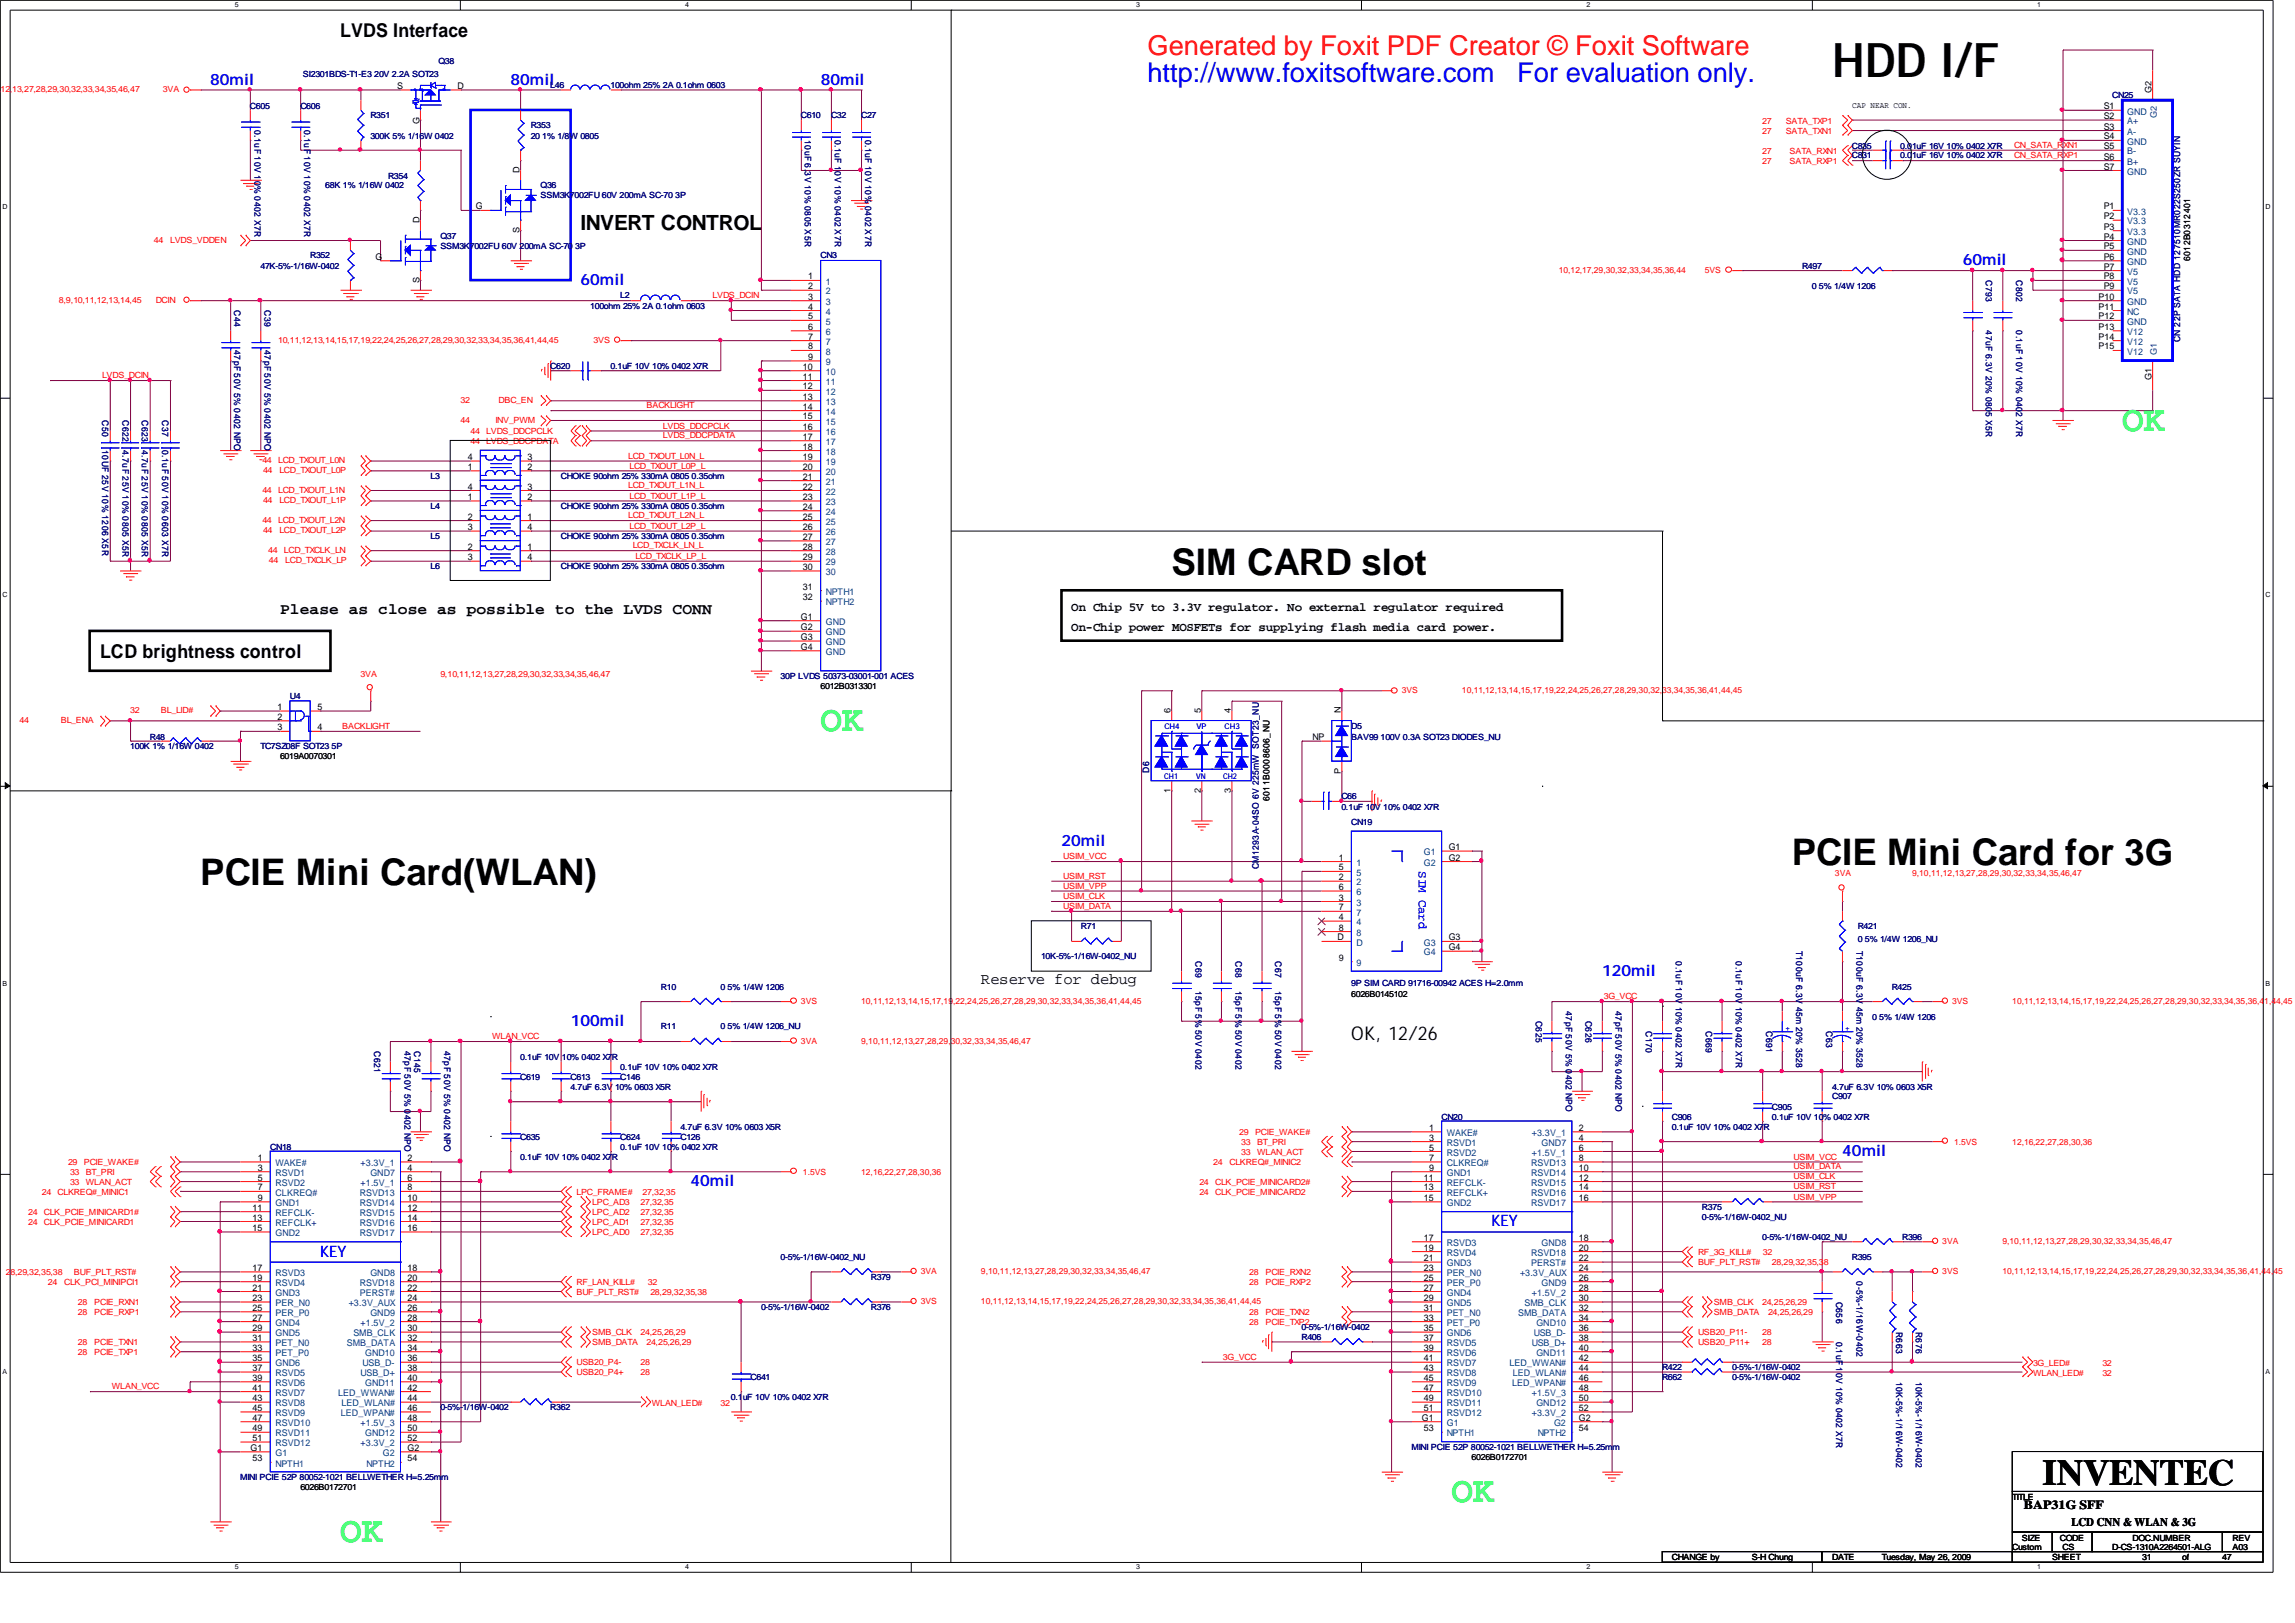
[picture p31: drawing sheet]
<svg xmlns="http://www.w3.org/2000/svg" width="297mm" height="210mm" viewBox="0 0 297 210" stroke-linecap="round" stroke-linejoin="round" font-family="sans-serif">
<defs><g id="words">
<text font-size="6.2" x="237.1" y="9.9">HDD I/F</text>
<g font-size="4.7" fill="#00ff40">
<text x="274.6" y="55.7">OK</text>
<text x="106.2" y="94.6">OK</text>
<text x="187.8" y="194.3">OK</text>
<text x="44" y="199.5">OK</text>
</g>
<g font-size="4.7">
<text x="151.6" y="74.3">SIM CARD slot</text>
<text x="231.8" y="111.9">PCIE Mini Card for 3G</text>
<text x="25.9" y="114.5">PCIE Mini Card(WLAN)</text>
<text x="264.2" y="192.1">INVENTEC</text>
</g>
<text font-size="3.5" fill="#f00" x="148.5" y="7.1">Generated by Foxit PDF Creator © Foxit Software</text>
<g font-size="3.5" fill="#00f">
<text x="148.5" y="10.6">http://www.foxitsoftware.com</text>
<text x="196.3" y="10.6">For evaluation only.</text>
</g>
<text font-size="2.7" x="75.1" y="29.7">INVERT CONTROL</text>
<g font-size="2.5">
<text x="44" y="4.8">LVDS Interface</text>
<text x="13" y="85.2">LCD brightness control</text>
<text x="174.8" y="134.5">OK, 12/26</text>
</g>
<g font-size="2" fill="#00f">
<text x="27.2" y="11">80mil</text>
<text x="66" y="11">80mil</text>
<text x="106.2" y="11">80mil</text>
<text x="253.9" y="34.3">60mil</text>
<text x="75.1" y="36.9">60mil</text>
<text x="137.3" y="109.5">20mil</text>
<text x="207.3" y="126.3">120mil</text>
<text x="73.8" y="132.8">100mil</text>
<text x="238.3" y="149.6">40mil</text>
<text x="89.3" y="153.5">40mil</text>
<text x="193" y="158.7">KEY</text>
<text x="41.4" y="162.6">KEY</text>
</g>
<g font-size="2">
<text x="36.2" y="79.4">Please as close as possible to the LVDS CONN</text>
<text x="126.9" y="127.3">Reserve for debug</text>
</g>
<g font-size="1.6">
<text x="138.6" y="79.1">On Chip 5V to 3.3V regulator. No external regulator required</text>
<text x="138.6" y="81.6">On-Chip power MOSFETs for supplying flash media card power.</text>
<text x="261.9" y="195.2">BAP31G SFF</text>
</g>
<text font-size="1.6" fill="#00f" x="183.6" y="112.7" transform="rotate(90 183.6 112.7)">SIM Card</text>
<text font-size="1.5" x="268" y="197.4">LCD CNN &amp; WLAN &amp; 3G</text>
<g font-size="1.2">
<text x="51.4" y="11.5">S</text>
<text x="59.2" y="11.5">D</text>
<text x="54.3" y="16.1" transform="rotate(-90 54.3 16.1)">G</text>
<text x="272.2" y="14.1">S1</text>
<text x="272.2" y="15.4">S2</text>
<text x="272.2" y="16.8">S3</text>
<text x="278.4" y="12" transform="rotate(-90 278.4 12)">G2</text>
<text x="67.2" y="22.4" transform="rotate(-90 67.2 22.4)">D</text>
<text x="272.2" y="18">S4</text>
<text x="272.2" y="19.3">S5</text>
<text x="272.2" y="20.7">S6</text>
<text x="272.2" y="21.9">S7</text>
<text x="54.3" y="28.9" transform="rotate(-90 54.3 28.9)">D</text>
<text x="61.5" y="27.1">G</text>
<text x="272.2" y="27.1">P1</text>
<text x="272.2" y="28.4">P2</text>
<text x="272.2" y="29.7">P3</text>
<text x="48.6" y="33.6">G</text>
<text x="67.2" y="30.1" transform="rotate(-90 67.2 30.1)">S</text>
<text x="272.2" y="31">P4</text>
<text x="272.2" y="32.3">P5</text>
<text x="272.2" y="33.6">P6</text>
<text x="272.2" y="34.9">P7</text>
<text x="283.4" y="33.8" transform="rotate(-90 283.4 33.8)">6012B0312401</text>
<text x="54.3" y="36.7" transform="rotate(-90 54.3 36.7)">S</text>
<text x="104.6" y="36.2">1</text>
<text x="104.6" y="37.4">2</text>
<text x="104.6" y="38.8">3</text>
<text x="104.6" y="40">4</text>
<text x="104.6" y="41.3">5</text>
<text x="271.5" y="38.8">P10</text>
<text x="271.5" y="40">P11</text>
<text x="271.5" y="41.3">P12</text>
<text x="272.2" y="36.2">P8</text>
<text x="272.2" y="37.4">P9</text>
<text x="103.9" y="47.8">10</text>
<text x="104.6" y="42.7">6</text>
<text x="104.6" y="43.9">7</text>
<text x="104.6" y="45.2">8</text>
<text x="104.6" y="46.6">9</text>
<text x="271.5" y="42.7">P13</text>
<text x="271.5" y="43.9">P14</text>
<text x="271.5" y="45.2">P15</text>
<text x="103.9" y="49.1">11</text>
<text x="103.9" y="50.4">12</text>
<text x="103.9" y="51.7">13</text>
<text x="103.9" y="53">14</text>
<text x="278.4" y="49.2" transform="rotate(-90 278.4 49.2)">G1</text>
<text x="60.5" y="59.5">4</text>
<text x="68.2" y="59.5">3</text>
<text x="103.9" y="54.3">15</text>
<text x="103.9" y="55.6">16</text>
<text x="103.9" y="56.9">17</text>
<text x="103.9" y="58.2">18</text>
<text x="103.9" y="59.5">19</text>
<text x="60.5" y="64.7">1</text>
<text x="60.5" y="63.3">4</text>
<text x="60.5" y="60.8">1</text>
<text x="68.2" y="64.7">2</text>
<text x="68.2" y="63.3">3</text>
<text x="68.2" y="60.8">2</text>
<text x="103.9" y="60.8">20</text>
<text x="103.9" y="62.1">21</text>
<text x="103.9" y="63.3">22</text>
<text x="103.9" y="64.7">23</text>
<text x="103.9" y="66">24</text>
<text x="60.5" y="67.2">2</text>
<text x="60.5" y="68.6">3</text>
<text x="60.5" y="71.1">2</text>
<text x="68.2" y="67.2">1</text>
<text x="68.2" y="68.6">4</text>
<text x="68.2" y="71.1">1</text>
<text x="103.9" y="67.2">25</text>
<text x="103.9" y="68.6">26</text>
<text x="103.9" y="69.9">27</text>
<text x="103.9" y="71.1">28</text>
<text x="60.5" y="72.5">3</text>
<text x="68.2" y="72.5">4</text>
<text x="103.9" y="77.6">32</text>
<text x="103.9" y="76.3">31</text>
<text x="103.9" y="72.5">29</text>
<text x="103.9" y="73.7">30</text>
<text x="103.6" y="80.2">G1</text>
<text x="103.6" y="81.5">G2</text>
<text x="103.6" y="82.8">G3</text>
<text x="103.6" y="84.1">G4</text>
<text x="35.9" y="91.9">1</text>
<text x="35.9" y="93.1">2</text>
<text x="35.9" y="94.5">3</text>
<text x="41.1" y="94.5">4</text>
<text x="41.1" y="91.9">5</text>
<text x="151.5" y="92.3" transform="rotate(-90 151.5 92.3)">6</text>
<text x="155.3" y="92.3" transform="rotate(-90 155.3 92.3)">5</text>
<text x="159.2" y="92.3" transform="rotate(-90 159.2 92.3)">4</text>
<text x="169.8" y="95.8">NP</text>
<text x="173.5" y="92.3" transform="rotate(-90 173.5 92.3)">N</text>
<text x="173.5" y="100.2" transform="rotate(-90 173.5 100.2)">P</text>
<text x="151.5" y="102.6" transform="rotate(-90 151.5 102.6)">1</text>
<text x="155.3" y="102.6" transform="rotate(-90 155.3 102.6)">2</text>
<text x="159.2" y="102.6" transform="rotate(-90 159.2 102.6)">3</text>
<text x="164.2" y="103.6" transform="rotate(-90 164.2 103.6)">6011B0008606_NU</text>
<text x="173.2" y="111.3">1</text>
<text x="173.2" y="113.9">2</text>
<text x="173.2" y="112.6">5</text>
<text x="187.4" y="111.3">G2</text>
<text x="187.4" y="110">G1</text>
<text x="173.2" y="116.5">3</text>
<text x="173.2" y="119">4</text>
<text x="173.2" y="115.1">6</text>
<text x="173.2" y="117.8">7</text>
<text x="173" y="121.7">D</text>
<text x="173.2" y="120.4">8</text>
<text x="173.2" y="124.3">9</text>
<text x="187.4" y="121.7">G3</text>
<text x="187.4" y="122.9">G4</text>
<text x="184.9" y="146.3">1</text>
<text x="184.9" y="147.6">3</text>
<text x="184.9" y="148.8">5</text>
<text x="204.3" y="146.3">2</text>
<text x="204.3" y="147.6">4</text>
<text x="204.3" y="148.8">6</text>
<text x="33.4" y="150.2">1</text>
<text x="33.4" y="151.5">3</text>
<text x="33.4" y="152.7">5</text>
<text x="33.4" y="154">7</text>
<text x="33.4" y="155.4">9</text>
<text x="52.7" y="151.5">4</text>
<text x="52.7" y="154">8</text>
<text x="52.7" y="155.4">10</text>
<text x="52.7" y="150.2">2</text>
<text x="52.7" y="152.7">6</text>
<text x="184.2" y="152.7">11</text>
<text x="184.2" y="154">13</text>
<text x="184.2" y="155.4">15</text>
<text x="184.9" y="150.2">7</text>
<text x="184.9" y="151.5">9</text>
<text x="204.3" y="150.2">8</text>
<text x="204.3" y="151.5">10</text>
<text x="204.3" y="152.7">12</text>
<text x="204.3" y="154">14</text>
<text x="204.3" y="155.4">16</text>
<text x="32.7" y="156.6">11</text>
<text x="32.7" y="157.9">13</text>
<text x="32.7" y="159.3">15</text>
<text x="52.7" y="156.6">12</text>
<text x="52.7" y="157.9">14</text>
<text x="52.7" y="159.3">16</text>
<text x="184.2" y="160.5">17</text>
<text x="184.2" y="161.8">19</text>
<text x="204.3" y="161.8">20</text>
<text x="204.3" y="160.5">18</text>
<text x="32.7" y="164.4">17</text>
<text x="32.7" y="165.7">19</text>
<text x="32.7" y="167">21</text>
<text x="52.7" y="164.4">18</text>
<text x="52.7" y="165.7">20</text>
<text x="52.7" y="167">22</text>
<text x="184.2" y="163.2">21</text>
<text x="184.2" y="164.4">23</text>
<text x="184.2" y="165.7">25</text>
<text x="184.2" y="167">27</text>
<text x="204.3" y="163.2">22</text>
<text x="204.3" y="164.4">24</text>
<text x="204.3" y="165.7">26</text>
<text x="204.3" y="167">28</text>
<text x="32.7" y="168.3">23</text>
<text x="32.7" y="169.6">25</text>
<text x="32.7" y="170.9">27</text>
<text x="32.7" y="172.2">29</text>
<text x="32.7" y="173.5">31</text>
<text x="52.7" y="169.6">26</text>
<text x="52.7" y="168.3">24</text>
<text x="52.7" y="170.9">28</text>
<text x="52.7" y="172.2">30</text>
<text x="52.7" y="173.5">32</text>
<text x="184.2" y="168.3">29</text>
<text x="184.2" y="169.6">31</text>
<text x="184.2" y="170.9">33</text>
<text x="184.2" y="172.2">35</text>
<text x="184.2" y="173.5">37</text>
<text x="204.3" y="168.3">30</text>
<text x="204.3" y="169.6">32</text>
<text x="204.3" y="170.9">34</text>
<text x="204.3" y="172.2">36</text>
<text x="204.3" y="173.5">38</text>
<text x="32.7" y="174.8">33</text>
<text x="32.7" y="176.1">35</text>
<text x="32.7" y="177.4">37</text>
<text x="32.7" y="178.6">39</text>
<text x="32.7" y="179.9">41</text>
<text x="52.7" y="174.8">34</text>
<text x="52.7" y="176.1">36</text>
<text x="52.7" y="177.4">38</text>
<text x="52.7" y="178.6">40</text>
<text x="52.7" y="179.9">42</text>
<text x="184.2" y="174.8">39</text>
<text x="184.2" y="176.1">41</text>
<text x="184.2" y="177.4">43</text>
<text x="184.2" y="178.6">45</text>
<text x="184.2" y="179.9">47</text>
<text x="204.3" y="174.8">40</text>
<text x="204.3" y="176.1">42</text>
<text x="204.3" y="177.4">44</text>
<text x="204.3" y="178.6">46</text>
<text x="204.3" y="179.9">48</text>
<text x="32.7" y="181.3">43</text>
<text x="32.7" y="182.5">45</text>
<text x="32.7" y="183.8">47</text>
<text x="32.7" y="185.2">49</text>
<text x="52.7" y="181.3">44</text>
<text x="52.7" y="182.5">46</text>
<text x="52.7" y="183.8">48</text>
<text x="52.7" y="185.2">50</text>
<text x="184" y="183.8">G1</text>
<text x="184.2" y="181.3">49</text>
<text x="184.2" y="182.5">51</text>
<text x="184.2" y="185.2">53</text>
<text x="204.3" y="181.3">50</text>
<text x="204.3" y="182.5">52</text>
<text x="204.3" y="185.2">54</text>
<text x="204.3" y="183.8">G2</text>
<text x="32.4" y="187.7">G1</text>
<text x="32.7" y="186.4">51</text>
<text x="32.7" y="189.1">53</text>
<text x="52.7" y="186.4">52</text>
<text x="52.7" y="189.1">54</text>
<text x="52.7" y="187.7">G2</text>
</g>
<g font-size="1.2" fill="#000080">
<text x="32.9" y="16.8" transform="rotate(90 32.9 16.8)">0.1uF 10V 10% 0402 X7R</text>
<text x="39.4" y="16.8" transform="rotate(90 39.4 16.8)">0.1uF 10V 10% 0402 X7R</text>
<text x="104.1" y="18.1" transform="rotate(90 104.1 18.1)">10uF 6.3V 10% 0805 X5R</text>
<text x="108" y="18.1" transform="rotate(90 108 18.1)">0.1uF 10V 10% 0402 X7R</text>
<text x="111.9" y="18.1" transform="rotate(90 111.9 18.1)">0.1uF 10V 10% 0402 X7R</text>
<text x="30.3" y="40.1" transform="rotate(90 30.3 40.1)">C44</text>
<text x="34.2" y="40.1" transform="rotate(90 34.2 40.1)">C39</text>
<text x="256.9" y="36.2" transform="rotate(90 256.9 36.2)">C793</text>
<text x="260.8" y="36.2" transform="rotate(90 260.8 36.2)">C802</text>
<text x="30.3" y="45.3" transform="rotate(90 30.3 45.3)">47pF 50V 5% 0402 NPO</text>
<text x="34.2" y="45.3" transform="rotate(90 34.2 45.3)">47pF 50V 5% 0402 NPO</text>
<text x="256.9" y="42.8" transform="rotate(90 256.9 42.8)">47uF 6.3V 20% 0805 X5R</text>
<text x="260.8" y="42.8" transform="rotate(90 260.8 42.8)">0.1uF 10V 10% 0402 X7R</text>
<text x="282.1" y="44.3" transform="rotate(-90 282.1 44.3)">CN 22P SATA HDD 127510MR022S250ZR SUYIN</text>
<text x="13.2" y="54.4" transform="rotate(90 13.2 54.4)">C50</text>
<text x="13.2" y="58.3" transform="rotate(90 13.2 58.3)">10UF 25V 10% 1206 X5R</text>
<text x="15.8" y="54.4" transform="rotate(90 15.8 54.4)">C622</text>
<text x="15.8" y="58.3" transform="rotate(90 15.8 58.3)">4.7uF 25V 10% 0805 X5R</text>
<text x="18.4" y="54.4" transform="rotate(90 18.4 54.4)">C623</text>
<text x="18.4" y="58.3" transform="rotate(90 18.4 58.3)">4.7uF 25V 10% 0805 X5R</text>
<text x="21" y="54.4" transform="rotate(90 21 54.4)">C37</text>
<text x="21" y="58.3" transform="rotate(90 21 58.3)">0.1uF 50V 10% 0603 X7R</text>
<text x="148.7" y="100" transform="rotate(-90 148.7 100)">D6</text>
<text x="162.9" y="112.4" transform="rotate(-90 162.9 112.4)">CM1293A-04SO 6V 225mW SOT23_NU</text>
<text x="154.7" y="124.4" transform="rotate(90 154.7 124.4)">C69</text>
<text x="159.8" y="124.4" transform="rotate(90 159.8 124.4)">C68</text>
<text x="165" y="124.4" transform="rotate(90 165 124.4)">C67</text>
<text x="216.8" y="124.4" transform="rotate(90 216.8 124.4)">0.1uF 10V 10% 0402 X7R</text>
<text x="224.6" y="124.4" transform="rotate(90 224.6 124.4)">0.1uF 10V 10% 0402 X7R</text>
<text x="232.4" y="123" transform="rotate(90 232.4 123)">T100uF 6.3V 45m 20% 3528</text>
<text x="240.2" y="123" transform="rotate(90 240.2 123)">T100uF 6.3V 45m 20% 3528</text>
<text x="154.7" y="128.2" transform="rotate(90 154.7 128.2)">15pF 5% 50V 0402</text>
<text x="159.8" y="128.2" transform="rotate(90 159.8 128.2)">15pF 5% 50V 0402</text>
<text x="165" y="128.2" transform="rotate(90 165 128.2)">15pF 5% 50V 0402</text>
<text x="202.6" y="130.8" transform="rotate(90 202.6 130.8)">47pF 50V 5% 0402 NPO</text>
<text x="209" y="130.8" transform="rotate(90 209 130.8)">47pF 50V 5% 0402 NPO</text>
<text x="48.4" y="136" transform="rotate(90 48.4 136)">C621</text>
<text x="52.3" y="136" transform="rotate(90 52.3 136)">47pF 50V 5% 0402 NPO</text>
<text x="53.6" y="136" transform="rotate(90 53.6 136)">C145</text>
<text x="57.5" y="136" transform="rotate(90 57.5 136)">47pF 50V 5% 0402 NPO</text>
<text x="198.7" y="132.1" transform="rotate(90 198.7 132.1)">C625</text>
<text x="205.1" y="132.1" transform="rotate(90 205.1 132.1)">C626</text>
<text x="212.9" y="133.4" transform="rotate(90 212.9 133.4)">C170</text>
<text x="220.7" y="133.4" transform="rotate(90 220.7 133.4)">C669</text>
<text x="228.5" y="133.4" transform="rotate(90 228.5 133.4)">C691</text>
<text x="236.3" y="133.4" transform="rotate(90 236.3 133.4)">C63</text>
<text x="240.2" y="165.8" transform="rotate(90 240.2 165.8)">0-5%-1/16W-0402</text>
<text x="237.6" y="168.4" transform="rotate(90 237.6 168.4)">C656</text>
<text x="237.6" y="173.6" transform="rotate(90 237.6 173.6)">0.1uF 10V 10% 0402 X7R</text>
<text x="245.3" y="172.3" transform="rotate(90 245.3 172.3)">R663</text>
<text x="247.9" y="172.3" transform="rotate(90 247.9 172.3)">R676</text>
<text x="245.3" y="178.7" transform="rotate(90 245.3 178.7)">10K-5%-1/16W-0402</text>
<text x="247.9" y="178.7" transform="rotate(90 247.9 178.7)">10K-5%-1/16W-0402</text>
</g>
<g font-size="1.2" fill="#004080">
<text x="275.2" y="14.8">GND</text>
<text x="275.2" y="16.1">A+</text>
<text x="275.2" y="17.4">A-</text>
<text x="279" y="15.2" transform="rotate(-90 279 15.2)">G2</text>
<text x="275.2" y="18.7">GND</text>
<text x="275.2" y="20">B-</text>
<text x="275.2" y="21.3">B+</text>
<text x="275.2" y="22.6">GND</text>
<text x="275.2" y="27.8">V3.3</text>
<text x="275.2" y="29">V3.3</text>
<text x="275.2" y="30.4">V3.3</text>
<text x="275.2" y="31.7">GND</text>
<text x="275.2" y="32.9">GND</text>
<text x="275.2" y="34.3">GND</text>
<text x="275.2" y="35.6">V5</text>
<text x="106.8" y="36.8">1</text>
<text x="106.8" y="38.1">2</text>
<text x="106.8" y="39.5">3</text>
<text x="106.8" y="40.7">4</text>
<text x="106.8" y="42">5</text>
<text x="275.2" y="36.8">V5</text>
<text x="275.2" y="38.1">V5</text>
<text x="275.2" y="39.5">GND</text>
<text x="275.2" y="40.7">NC</text>
<text x="275.2" y="42">GND</text>
<text x="106.8" y="43.3">6</text>
<text x="106.8" y="44.6">7</text>
<text x="106.8" y="45.9">8</text>
<text x="106.8" y="47.2">9</text>
<text x="275.2" y="43.3">V12</text>
<text x="275.2" y="44.6">V12</text>
<text x="275.2" y="45.9">V12</text>
<text x="279" y="46" transform="rotate(-90 279 46)">G1</text>
<text x="106.8" y="48.5">10</text>
<text x="106.8" y="49.8">11</text>
<text x="106.8" y="51.1">12</text>
<text x="106.8" y="52.4">13</text>
<text x="106.8" y="53.7">14</text>
<text x="106.8" y="54.9">15</text>
<text x="106.8" y="56.3">16</text>
<text x="106.8" y="57.6">17</text>
<text x="106.8" y="58.8">18</text>
<text x="106.8" y="60.2">19</text>
<text x="106.8" y="61.5">20</text>
<text x="106.8" y="62.7">21</text>
<text x="106.8" y="64">22</text>
<text x="106.8" y="65.4">23</text>
<text x="106.8" y="66.6">24</text>
<text x="106.8" y="67.9">25</text>
<text x="106.8" y="69.3">26</text>
<text x="106.8" y="70.5">27</text>
<text x="106.8" y="71.8">28</text>
<text x="106.8" y="77">NPTH1</text>
<text x="106.8" y="73.2">29</text>
<text x="106.8" y="74.4">30</text>
<text x="106.8" y="78.3">NPTH2</text>
<text x="106.8" y="80.9">GND</text>
<text x="106.8" y="82.2">GND</text>
<text x="106.8" y="83.5">GND</text>
<text x="106.8" y="84.8">GND</text>
<text x="175.5" y="112">1</text>
<text x="175.5" y="113.3">5</text>
<text x="184.2" y="112">G2</text>
<text x="184.2" y="110.7">G1</text>
<text x="175.5" y="114.6">2</text>
<text x="175.5" y="117.2">3</text>
<text x="175.5" y="119.7">4</text>
<text x="175.5" y="115.8">6</text>
<text x="175.5" y="118.4">7</text>
<text x="175.5" y="121.1">8</text>
<text x="175.5" y="122.3">D</text>
<text x="175.5" y="125">9</text>
<text x="184.2" y="122.3">G3</text>
<text x="184.2" y="123.6">G4</text>
<text x="187.2" y="147">WAKE#</text>
<text x="187.2" y="148.3">RSVD1</text>
<text x="187.2" y="149.5">RSVD2</text>
<text x="198.2" y="147">+3.3V_1</text>
<text x="198.2" y="149.5">+1.5V_1</text>
<text x="199.5" y="148.3">GND7</text>
<text x="35.6" y="150.9">WAKE#</text>
<text x="35.6" y="152.1">RSVD1</text>
<text x="35.6" y="153.4">RSVD2</text>
<text x="35.6" y="154.7">CLKREQ#</text>
<text x="46.6" y="154.7">RSVD13</text>
<text x="46.6" y="150.9">+3.3V_1</text>
<text x="46.6" y="153.4">+1.5V_1</text>
<text x="47.9" y="152.1">GND7</text>
<text x="187.2" y="150.9">CLKREQ#</text>
<text x="187.2" y="152.1">GND1</text>
<text x="187.2" y="153.4">REFCLK-</text>
<text x="187.2" y="154.7">REFCLK+</text>
<text x="198.1" y="150.9">RSVD13</text>
<text x="198.1" y="152.1">RSVD14</text>
<text x="198.1" y="153.4">RSVD15</text>
<text x="198.1" y="154.7">RSVD16</text>
<text x="35.6" y="156">GND1</text>
<text x="35.6" y="157.3">REFCLK-</text>
<text x="35.6" y="158.6">REFCLK+</text>
<text x="35.6" y="159.9">GND2</text>
<text x="46.6" y="156">RSVD14</text>
<text x="46.6" y="157.3">RSVD15</text>
<text x="46.6" y="158.6">RSVD16</text>
<text x="46.6" y="159.9">RSVD17</text>
<text x="187.2" y="156">GND2</text>
<text x="187.2" y="161.2">RSVD3</text>
<text x="198.1" y="156">RSVD17</text>
<text x="199.5" y="161.2">GND8</text>
<text x="35.6" y="165.1">RSVD3</text>
<text x="35.6" y="166.4">RSVD4</text>
<text x="35.6" y="167.6">GND3</text>
<text x="46.6" y="166.4">RSVD18</text>
<text x="46.6" y="167.6">PERST#</text>
<text x="47.9" y="165.1">GND8</text>
<text x="187.2" y="162.5">RSVD4</text>
<text x="187.2" y="163.8">GND3</text>
<text x="187.2" y="165.1">PER_N0</text>
<text x="187.2" y="166.4">PER_P0</text>
<text x="187.2" y="167.6">GND4</text>
<text x="196.7" y="165.1">+3.3V_AUX</text>
<text x="198.1" y="162.5">RSVD18</text>
<text x="198.1" y="163.8">PERST#</text>
<text x="198.2" y="167.6">+1.5V_2</text>
<text x="199.5" y="166.4">GND9</text>
<text x="35.6" y="169">PER_N0</text>
<text x="35.6" y="170.3">PER_P0</text>
<text x="35.6" y="171.5">GND4</text>
<text x="35.6" y="172.9">GND5</text>
<text x="45.1" y="169">+3.3V_AUX</text>
<text x="45.7" y="172.9">SMB_CLK</text>
<text x="46.6" y="171.5">+1.5V_2</text>
<text x="47.9" y="170.3">GND9</text>
<text x="187.2" y="169">GND5</text>
<text x="187.2" y="170.3">PET_N0</text>
<text x="187.2" y="171.5">PET_P0</text>
<text x="187.2" y="172.9">GND6</text>
<text x="196.4" y="170.3">SMB_DATA</text>
<text x="197.3" y="169">SMB_CLK</text>
<text x="198.4" y="172.9">USB_D-</text>
<text x="198.8" y="171.5">GND10</text>
<text x="35.6" y="174.2">PET_N0</text>
<text x="35.6" y="175.4">PET_P0</text>
<text x="35.6" y="176.8">GND6</text>
<text x="35.6" y="178.1">RSVD5</text>
<text x="35.6" y="179.3">RSVD6</text>
<text x="44.9" y="174.2">SMB_DATA</text>
<text x="46.6" y="178.1">USB_D+</text>
<text x="46.9" y="176.8">USB_D-</text>
<text x="47.2" y="175.4">GND10</text>
<text x="47.2" y="179.3">GND11</text>
<text x="187.2" y="174.2">RSVD5</text>
<text x="187.2" y="175.4">RSVD6</text>
<text x="187.2" y="176.8">RSVD7</text>
<text x="187.2" y="178.1">RSVD8</text>
<text x="187.2" y="179.3">RSVD9</text>
<text x="195.3" y="176.8">LED_WWAN#</text>
<text x="195.6" y="179.3">LED_WPAN#</text>
<text x="195.7" y="178.1">LED_WLAN#</text>
<text x="198.2" y="174.2">USB_D+</text>
<text x="198.8" y="175.4">GND11</text>
<text x="35.6" y="180.6">RSVD7</text>
<text x="35.6" y="181.9">RSVD8</text>
<text x="35.6" y="183.2">RSVD9</text>
<text x="35.6" y="184.5">RSVD10</text>
<text x="35.6" y="185.8">RSVD11</text>
<text x="43.8" y="180.6">LED_WWAN#</text>
<text x="44.1" y="183.2">LED_WPAN#</text>
<text x="44.2" y="181.9">LED_WLAN#</text>
<text x="46.6" y="184.5">+1.5V_3</text>
<text x="47.2" y="185.8">GND12</text>
<text x="187.2" y="180.6">RSVD10</text>
<text x="187.2" y="181.9">RSVD11</text>
<text x="187.2" y="183.2">RSVD12</text>
<text x="187.2" y="185.8">NPTH1</text>
<text x="187.2" y="184.5">G1</text>
<text x="198.2" y="180.6">+1.5V_3</text>
<text x="198.2" y="183.2">+3.3V_2</text>
<text x="198.8" y="181.9">GND12</text>
<text x="198.9" y="185.8">NPTH2</text>
<text x="201.1" y="184.5">G2</text>
<text x="35.6" y="187.1">RSVD12</text>
<text x="35.6" y="189.7">NPTH1</text>
<text x="35.6" y="188.4">G1</text>
<text x="46.6" y="187.1">+3.3V_2</text>
<text x="47.4" y="189.7">NPTH2</text>
<text x="49.5" y="188.4">G2</text>
</g>
<g font-size="1.1" fill="#f00">
<text x="-.8" y="11.9">1,12,13,27,28,29,30,32,33,34,35,46,47</text>
<text x="21.1" y="11.9">3VA</text>
<text x="228" y="16">27</text>
<text x="228" y="17.3">27</text>
<text x="231" y="16">SATA_TXP1</text>
<text x="231" y="17.3">SATA_TXN1</text>
<text x="228" y="19.9">27</text>
<text x="228" y="21.2">27</text>
<text x="231.5" y="19.9">SATA_RXN1</text>
<text x="231.5" y="21.2">SATA_RXP1</text>
<text x="260.6" y="19.1">CN_SATA_RXN1</text>
<text x="260.6" y="20.5">CN_SATA_RXP1</text>
<text x="19.9" y="31.5">44</text>
<text x="22" y="31.5">LVDS_VDDEN</text>
<text x="201.7" y="35.3">10,12,17,29,30,32,33,34,35,36,44</text>
<text x="220.6" y="35.3">5VS</text>
<text x="7.6" y="39.2">8,9,10,11,12,13,14,45</text>
<text x="20.1" y="39.2">DCIN</text>
<text x="92.2" y="38.6">LVDS_DCIN</text>
<text x="36" y="44.4">10,11,12,13,14,15,17,19,22,24,25,26,27,28,29,30,32,33,34,35,36,41,44,45</text>
<text x="76.8" y="44.4">3VS</text>
<text x="13.2" y="48.9">LVDS_DCIN</text>
<text x="59.6" y="52.2">32</text>
<text x="64.5" y="52.2">DBC_EN</text>
<text x="83.6" y="52.8">BACKLIGHT</text>
<text x="33.9" y="59.9">44</text>
<text x="36" y="59.9">LCD_TXOUT_L0N</text>
<text x="59.6" y="54.7">44</text>
<text x="60.9" y="56.1">44</text>
<text x="60.9" y="57.4">44</text>
<text x="62.9" y="56.1">LVDS_DDCPCLK</text>
<text x="62.9" y="57.4">LVDS_DDCPDATA</text>
<text x="64.1" y="54.7">INV_PWM</text>
<text x="81.3" y="59.4">LCD_TXOUT_L0N_L</text>
<text x="85.8" y="56.7">LVDS_DDCPDATA</text>
<text x="85.8" y="55.5">LVDS_DDCPCLK</text>
<text x="33.9" y="63.8">44</text>
<text x="34" y="65.1">44</text>
<text x="34" y="61.2">44</text>
<text x="36" y="63.8">LCD_TXOUT_L1N</text>
<text x="36.1" y="65.1">LCD_TXOUT_L1P</text>
<text x="36.1" y="61.2">LCD_TXOUT_L0P</text>
<text x="81.3" y="63.2">LCD_TXOUT_L1N_L</text>
<text x="81.4" y="64.5">LCD_TXOUT_L1P_L</text>
<text x="81.4" y="60.6">LCD_TXOUT_L0P_L</text>
<text x="33.9" y="67.6">44</text>
<text x="34" y="68.9">44</text>
<text x="34.7" y="71.5">44</text>
<text x="36" y="67.6">LCD_TXOUT_L2N</text>
<text x="36.1" y="68.9">LCD_TXOUT_L2P</text>
<text x="36.7" y="71.5">LCD_TXCLK_LN</text>
<text x="81.3" y="67.1">LCD_TXOUT_L2N_L</text>
<text x="81.4" y="68.4">LCD_TXOUT_L2P_L</text>
<text x="81.9" y="71">LCD_TXCLK_LN_L</text>
<text x="34.8" y="72.8">44</text>
<text x="36.9" y="72.8">LCD_TXCLK_LP</text>
<text x="82.2" y="72.3">LCD_TXCLK_LP_L</text>
<text x="46.6" y="87.6">3VA</text>
<text x="57" y="87.6">9,10,11,12,13,27,28,29,30,32,33,34,35,46,47</text>
<text x="181.4" y="89.7">3VS</text>
<text x="189.1" y="89.7">10,11,12,13,14,15,17,19,22,24,25,26,27,28,29,30,32,33,34,35,36,41,44,45</text>
<text x="2.5" y="93.6">44</text>
<text x="7.9" y="93.6">BL_ENA</text>
<text x="16.8" y="92.3">32</text>
<text x="20.8" y="92.3">BL_LID#</text>
<text x="44.3" y="94.3">BACKLIGHT</text>
<text x="137.6" y="113.7">USIM_RST</text>
<text x="137.6" y="111.2">USIM_VCC</text>
<text x="237.4" y="113.3">3VA</text>
<text x="247.4" y="113.3">9,10,11,12,13,27,28,29,30,32,33,34,35,46,47</text>
<text x="137.6" y="116.3">USIM_CLK</text>
<text x="137.6" y="117.6">USIM_DATA</text>
<text x="137.6" y="115">USIM_VPP</text>
<text x="103.6" y="129.9">3VS</text>
<text x="111.4" y="129.9">10,11,12,13,14,15,17,19,22,24,25,26,27,28,29,30,32,33,34,35,36,41,44,45</text>
<text x="207.5" y="129.3">3G_VCC</text>
<text x="252.6" y="129.9">3VS</text>
<text x="260.4" y="129.9">10,11,12,13,14,15,17,19,22,24,25,26,27,28,29,30,32,33,34,35,36,41,44,45</text>
<text x="63.7" y="134.5">WLAN_VCC</text>
<text x="103.6" y="135">3VA</text>
<text x="111.4" y="135">9,10,11,12,13,27,28,29,30,32,33,34,35,46,47</text>
<text x="160.3" y="146.8">29</text>
<text x="160.6" y="149.4">33</text>
<text x="160.6" y="148.1">33</text>
<text x="162.4" y="146.8">PCIE_WAKE#</text>
<text x="162.6" y="149.4">WLAN_ACT</text>
<text x="162.6" y="148.1">BT_PRI</text>
<text x="252.8" y="148.1">1.5VS</text>
<text x="260.3" y="148.1">12,16,22,27,28,30,36</text>
<text x="5.4" y="154.6">24</text>
<text x="7.5" y="154.6">CLKREQ#_MINIC1</text>
<text x="8.8" y="150.7">29</text>
<text x="9.1" y="153.2">33</text>
<text x="9.1" y="152">33</text>
<text x="10.8" y="150.7">PCIE_WAKE#</text>
<text x="11.1" y="153.2">WLAN_ACT</text>
<text x="11.1" y="152">BT_PRI</text>
<text x="74.6" y="154.6">LPC_FRAME#</text>
<text x="76.6" y="155.9">LPC_AD3</text>
<text x="82.9" y="155.9">27,32,35</text>
<text x="83.1" y="154.6">27,32,35</text>
<text x="103.9" y="152">1.5VS</text>
<text x="111.4" y="152">12,16,22,27,28,30,36</text>
<text x="155.2" y="153.2">24</text>
<text x="155.2" y="154.6">24</text>
<text x="157" y="150.7">24</text>
<text x="157.2" y="153.2">CLK_PCIE_MINICARD2#</text>
<text x="157.2" y="154.6">CLK_PCIE_MINICARD2</text>
<text x="159.1" y="150.7">CLKREQ#_MINIC2</text>
<text x="232" y="155.2">USIM_VPP</text>
<text x="232" y="153.8">USIM_RST</text>
<text x="232" y="152.6">USIM_CLK</text>
<text x="232" y="150">USIM_VCC</text>
<text x="232" y="151.3">USIM_DATA</text>
<text x="3.6" y="157.1">24</text>
<text x="3.6" y="158.5">24</text>
<text x="5.7" y="157.1">CLK_PCIE_MINICARD1#</text>
<text x="5.7" y="158.5">CLK_PCIE_MINICARD1</text>
<text x="76.6" y="158.5">LPC_AD1</text>
<text x="76.6" y="159.8">LPC_AD0</text>
<text x="76.6" y="157.1">LPC_AD2</text>
<text x="82.9" y="158.5">27,32,35</text>
<text x="82.9" y="159.8">27,32,35</text>
<text x="82.9" y="157.1">27,32,35</text>
<text x="251.3" y="161">3VA</text>
<text x="259.1" y="161">9,10,11,12,13,27,28,29,30,32,33,34,35,46,47</text>
<text x=".8" y="164.9">28,29,32,35,38</text>
<text x="6.2" y="166.2">24</text>
<text x="8.3" y="166.2">CLK_PCI_MINIPCI1</text>
<text x="9.6" y="164.9">BUF_PLT_RST#</text>
<text x="74.6" y="167.6">BUF_PLT_RST#</text>
<text x="74.6" y="166.2">RF_LAN_KILL#</text>
<text x="83.8" y="166.2">32</text>
<text x="84.2" y="167.6">28,29,32,35,38</text>
<text x="119.1" y="164.8">3VA</text>
<text x="126.9" y="164.8">9,10,11,12,13,27,28,29,30,32,33,34,35,46,47</text>
<text x="161.6" y="164.9">28</text>
<text x="161.6" y="166.2">28</text>
<text x="163.7" y="164.9">PCIE_RXN2</text>
<text x="163.7" y="166.2">PCIE_RXP2</text>
<text x="219.7" y="162.4">RF_3G_KILL#</text>
<text x="219.7" y="163.7">BUF_PLT_RST#</text>
<text x="228.1" y="162.4">32</text>
<text x="229.3" y="163.7">28,29,32,35,38</text>
<text x="251.3" y="164.8">3VS</text>
<text x="259.1" y="164.8">10,11,12,13,14,15,17,19,22,24,25,26,27,28,29,30,32,33,34,35,36,41,44,45</text>
<text x="10.1" y="168.8">28</text>
<text x="10.1" y="170.1">28</text>
<text x="10.1" y="174">28</text>
<text x="12.2" y="168.8">PCIE_RXN1</text>
<text x="12.2" y="170.1">PCIE_RXP1</text>
<text x="12.2" y="174">PCIE_TXN1</text>
<text x="76.6" y="172.7">SMB_CLK</text>
<text x="76.6" y="174">SMB_DATA</text>
<text x="82.9" y="172.7">24,25,26,29</text>
<text x="83.6" y="174">24,25,26,29</text>
<text x="119.1" y="168.7">3VS</text>
<text x="126.9" y="168.7">10,11,12,13,14,15,17,19,22,24,25,26,27,28,29,30,32,33,34,35,36,41,44,45</text>
<text x="161.6" y="171.5">28</text>
<text x="161.6" y="170.1">28</text>
<text x="163.7" y="171.5">PCIE_TXP2</text>
<text x="163.7" y="170.1">PCIE_TXN2</text>
<text x="219.7" y="174">USB20_P11+</text>
<text x="219.7" y="172.7">USB20_P11-</text>
<text x="221.7" y="168.8">SMB_CLK</text>
<text x="221.7" y="170.1">SMB_DATA</text>
<text x="228" y="174">28</text>
<text x="228" y="172.7">28</text>
<text x="228" y="168.8">24,25,26,29</text>
<text x="228.7" y="170.1">24,25,26,29</text>
<text x="10.1" y="175.3">28</text>
<text x="12.2" y="175.3">PCIE_TXP1</text>
<text x="14.5" y="179.7">WLAN_VCC</text>
<text x="74.6" y="177.9">USB20_P4+</text>
<text x="74.6" y="176.6">USB20_P4-</text>
<text x="82.9" y="177.9">28</text>
<text x="82.9" y="176.6">28</text>
<text x="158.2" y="175.9">3G_VCC</text>
<text x="263" y="176.7">3G_LED#</text>
<text x="263" y="178.1">WLAN_LED#</text>
<text x="272" y="176.7">32</text>
<text x="272" y="178.1">32</text>
<text x="84.3" y="181.9">WLAN_LED#</text>
<text x="93.2" y="181.9">32</text>
</g>
<g font-size="1.1" fill="#000080">
<text x="39.2" y="9.9">SI2301BDS-T1-E3 20V 2.2A SOT23</text>
<text x="56.7" y="8.3">Q38</text>
<text x="71.2" y="11.4">L46</text>
<text x="79" y="11.4">100ohm 25% 2A 0.1ohm 0603</text>
<text x="32.3" y="14.1">C605</text>
<text x="38.9" y="14.1">C606</text>
<text x="47.9" y="15.3">R351</text>
<text x="47.9" y="17.9">300K 5% 1/16W 0402</text>
<text x="68.7" y="16.6">R353</text>
<text x="68.7" y="17.9">20 1% 1/8W 0805</text>
<text x="103.6" y="15.3">C610</text>
<text x="107.5" y="15.3">C32</text>
<text x="111.4" y="15.3">C27</text>
<text x="273.3" y="12.7">CN25</text>
<text x="50.2" y="23.1">R354</text>
<text x="239.6" y="19.2">C835</text>
<text x="239.6" y="20.5">C831</text>
<text x="245.8" y="19.2">0.01uF 16V 10% 0402 X7R</text>
<text x="245.8" y="20.5">0.01uF 16V 10% 0402 X7R</text>
<text x="42.1" y="24.4">68K 1% 1/16W 0402</text>
<text x="69.9" y="24.4">Q36</text>
<text x="69.9" y="25.7">SSM3K7002FU 60V 200mA SC-70 3P</text>
<text x="33.7" y="34.8">47K-5%-1/16W-0402</text>
<text x="40.1" y="33.4">R352</text>
<text x="57" y="30.9">Q37</text>
<text x="57" y="32.2">SSM3K7002FU 60V 200mA SC-70 3P</text>
<text x="106.2" y="33.4">CN3</text>
<text x="233.1" y="34.8">R497</text>
<text x="76.4" y="40">100ohm 25% 2A 0.1ohm 0603</text>
<text x="80.3" y="38.6">L2</text>
<text x="234.4" y="37.3">0 5% 1/4W 1206</text>
<text x="71.2" y="47.8">C620</text>
<text x="79" y="47.8">0.1uF 10V 10% 0402 X7R</text>
<text x="55.7" y="65.9">L4</text>
<text x="55.7" y="62">L3</text>
<text x="72.6" y="65.9">CHOKE 90ohm 25% 330mA 0805 0.35ohm</text>
<text x="72.6" y="62">CHOKE 90ohm 25% 330mA 0805 0.35ohm</text>
<text x="55.7" y="69.8">L5</text>
<text x="72.6" y="69.8">CHOKE 90ohm 25% 330mA 0805 0.35ohm</text>
<text x="55.7" y="73.7">L6</text>
<text x="72.6" y="73.7">CHOKE 90ohm 25% 330mA 0805 0.35ohm</text>
<text x="101" y="87.9">30P LVDS 50373-03001-001 ACES</text>
<text x="19.4" y="95.7">R48</text>
<text x="37.5" y="90.4">U4</text>
<text x="174.8" y="94.3">D5</text>
<text x="174.8" y="95.7">BAV99 100V 0.3A SOT23 DIODES_NU</text>
<text x="16.8" y="96.9">100K 1% 1/16W 0402</text>
<text x="33.7" y="96.9">TC7SZ08F SOT23 5P</text>
<text x="173.6" y="103.4">C66</text>
<text x="173.6" y="104.7">0.1uF 10V 10% 0402 X7R</text>
<text x="174.8" y="106.7">CN19</text>
<text x="134.7" y="124.1">10K-5%-1/16W-0402_NU</text>
<text x="139.9" y="120.2">R71</text>
<text x="240.3" y="120.2">R421</text>
<text x="240.3" y="121.8">0 5% 1/4W 1206_NU</text>
<text x="85.5" y="128">R10</text>
<text x="93.2" y="128">0 5% 1/4W 1206</text>
<text x="174.8" y="127.5">9P SIM CARD 91716-00942 ACES H=2.0mm</text>
<text x="242.2" y="131.9">0 5% 1/4W 1206</text>
<text x="244.7" y="128">R425</text>
<text x="67.3" y="137.1">0.1uF 10V 10% 0402 X7R</text>
<text x="85.5" y="133.2">R11</text>
<text x="93.2" y="133.2">0 5% 1/4W 1206_NU</text>
<text x="67.3" y="139.7">C619</text>
<text x="73.8" y="139.7">C613</text>
<text x="73.8" y="141">4.7uF 6.3V 10% 0603 X5R</text>
<text x="80.3" y="139.7">C146</text>
<text x="80.3" y="138.4">0.1uF 10V 10% 0402 X7R</text>
<text x="229.3" y="143.6">C905</text>
<text x="237" y="142.2">C907</text>
<text x="237" y="141">4.7uF 6.3V 10% 0603 X5R</text>
<text x="35" y="148.8">CN18</text>
<text x="67.3" y="147.5">C635</text>
<text x="80.3" y="147.5">C624</text>
<text x="80.3" y="148.8">0.1uF 10V 10% 0402 X7R</text>
<text x="88" y="147.5">C126</text>
<text x="88" y="146.1">4.7uF 6.3V 10% 0603 X5R</text>
<text x="186.5" y="144.9">CN20</text>
<text x="216.3" y="144.9">C906</text>
<text x="216.3" y="146.1">0.1uF 10V 10% 0402 X7R</text>
<text x="229.3" y="144.9">0.1uF 10V 10% 0402 X7R</text>
<text x="67.3" y="150">0.1uF 10V 10% 0402 X7R</text>
<text x="220.2" y="156.5">R375</text>
<text x="220.2" y="157.8">0-5%-1/16W-0402_NU</text>
<text x="228" y="160.4">0-5%-1/16W-0402_NU</text>
<text x="246.1" y="160.4">R396</text>
<text x="101" y="163">0-5%-1/16W-0402_NU</text>
<text x="112.7" y="165.6">R379</text>
<text x="239.6" y="163">R395</text>
<text x="98.5" y="169.5">0-5%-1/16W-0402</text>
<text x="112.7" y="169.5">R376</text>
<text x="168.4" y="173.4">R406</text>
<text x="168.4" y="172">0-5%-1/16W-0402</text>
<text x="97.1" y="178.6">C641</text>
<text x="215" y="178.6">R662</text>
<text x="215" y="177.3">R422</text>
<text x="224.1" y="178.6">0-5%-1/16W-0402</text>
<text x="224.1" y="177.3">0-5%-1/16W-0402</text>
<text x="57" y="182.5">0-5%-1/16W-0402</text>
<text x="71.2" y="182.5">R362</text>
<text x="94.6" y="181.1">0.1uF 10V 10% 0402 X7R</text>
<text x="31.1" y="191.5">MINI PCIE 52P 80052-1021 BELLWETHER H=5.25mm</text>
<text x="182.6" y="187.6">MINI PCIE 52P 80052-1021 BELLWETHER H=5.25mm</text>
</g>
<g font-size="1.1">
<text x="239.6" y="14">CAP NEAR CON.</text>
<text x="106.2" y="89.2">6012B0313301</text>
<text x="36.2" y="98.2">6019A0070301</text>
<text x="174.8" y="129">6026B0145102</text>
<text x="190.4" y="188.9">6026B0172701</text>
<text x="38.9" y="192.8">6026B0172701</text>
<text x="260.3" y="194.1">TITLE</text>
<text x="216.3" y="201.8">CHANGE by</text>
<text x="226.6" y="201.8">S-H Chung</text>
<text x="237" y="201.8">DATE</text>
<text x="243.5" y="201.8">Tuesday, May 26, 2009</text>
<text x="260.3" y="200.6">Custom</text>
<text x="261.6" y="199.3">SIZE</text>
<text x="265.5" y="201.8">SHEET</text>
<text x="266.5" y="199.3">CODE</text>
<text x="266.8" y="200.6">CS</text>
<text x="273.3" y="200.6">D-CS-1310A2264501-ALG</text>
<text x="275.9" y="199.3">DOC.NUMBER</text>
<text x="277.2" y="201.8">31</text>
<text x="282.3" y="201.8">of</text>
<text x="287.5" y="201.8">47</text>
<text x="288.9" y="200.6">A03</text>
<text x="288.9" y="199.3">REV</text>
</g>
<g font-size="1.1" fill="#00f">
<text x="231" y="133.4">+</text>
<text x="238.7" y="133.4">+</text>
</g>
<g font-size="1" fill="#00f">
<text x="150.6" y="94.3">CH4</text>
<text x="154.8" y="94.3">VP</text>
<text x="158.4" y="94.3">CH3</text>
<text x="150.6" y="100.8">CH1</text>
<text x="154.8" y="100.8">VN</text>
<text x="158.2" y="100.8">CH2</text>
</g>
<g font-size=".9">
<text x="30.4" y=".9">5</text>
<text x="88.6" y=".9">4</text>
<text x="147" y=".9">3</text>
<text x="205.2" y=".9">2</text>
<text x="263.6" y=".9">1</text>
<text x=".3" y="27.1">D</text>
<text x="293.1" y="27.1">D</text>
<text x=".3" y="77.3">C</text>
<text x="293.1" y="77.3">C</text>
<text x=".3" y="127.5">B</text>
<text x="293.1" y="127.5">B</text>
<text x=".3" y="177.7">A</text>
<text x="293.1" y="177.7">A</text>
<text x="30.4" y="203">5</text>
<text x="88.6" y="203">4</text>
<text x="147" y="203">3</text>
<text x="205.2" y="203">2</text>
<text x="263.6" y="203">1</text>
</g>
</g></defs>
<path d="M0 0h294.1v203.4h-294.1zM1.3 1.3h291.5v200.8h-291.5z" fill="none" stroke="#000" stroke-width=".13"/>
<g fill="#fff">
<path d="M30.4 .2h.4v1h-.4z"/>
<path d="M30.4 202.3h.4v1h-.4z"/>
</g>
<path d="M59.6 0v1.3M59.6 202.1v1.3" fill="none" stroke="#000" stroke-width=".13"/>
<g fill="#fff">
<path d="M88.6 .2h.5v1h-.5z"/>
<path d="M88.6 202.3h.5v1h-.5z"/>
</g>
<path d="M117.9 0v1.3M117.9 202.1v1.3" fill="none" stroke="#000" stroke-width=".13"/>
<g fill="#fff">
<path d="M147 .2h.4v1h-.4z"/>
<path d="M147 202.3h.4v1h-.4z"/>
</g>
<path d="M176.1 0v1.3M176.1 202.1v1.3" fill="none" stroke="#000" stroke-width=".13"/>
<g fill="#fff">
<path d="M205.2 .2h.5v1h-.5z"/>
<path d="M205.2 202.3h.5v1h-.5z"/>
</g>
<path d="M234.5 0v1.3M234.5 202.1v1.3" fill="none" stroke="#000" stroke-width=".13"/>
<g fill="#fff">
<path d="M263.6 .2h.4v1h-.4z"/>
<path d="M263.6 202.3h.4v1h-.4z"/>
<path d="M.3 26.3h.6v1h-.6z"/>
<path d="M293.1 26.3h.6v1h-.6z"/>
<path d="M.3 76.5h.6v1.1h-.6z"/>
<path d="M293.1 76.5h.6v1.1h-.6z"/>
</g>
<path d="M0 51.5h1.3M292.8 51.5h1.3" fill="none" stroke="#000" stroke-width=".13"/>
<g fill="#fff">
<path d="M.3 126.7h.5v1.1h-.5z"/>
<path d="M293.1 126.7h.5v1.1h-.5z"/>
</g>
<path d="M0 101.7h1.3M292.8 101.7h1.3" fill="none" stroke="#000" stroke-width=".13"/>
<path d="M.7 101.3l.6 .4-.6 .3zM292.8 101.7l.6-.4v.7z" fill="#000" stroke="#000" stroke-width=".13"/>
<g fill="#fff">
<path d="M.3 177h.6v1h-.6z"/>
<path d="M293.1 177h.6v1h-.6z"/>
</g>
<g fill="none" stroke="#000" stroke-width=".13">
<path d="M123.1 1.3h.1M123.1 1.3v101M58.3 57h12.9v18.1h-12.9zM123.1 68.7h92M215.1 68.7h.1M215.1 68.7v24.6M215.1 93.3h.1M215.1 93.3h77.7M292.8 93.3h.1M1.3 102.3h121.8M123 102.3h.1M123 102.3v99.8"/>
<path d="M123.1 102.3h.1M133.4 119.1h15.5v6.5h-15.5zM199.5 101.7h.1M63.5 131.5h.1M215.1 130.2h.1M0 151.9h1.3M63.5 147h.1M212.5 143.1h.1M292.8 151.9h1.3M260.3 187.8h32.5v5.2h-32.5zM260.3 198.2h5.2v2.5h-5.2zM260.3 193h32.5v5.2h-32.5z"/>
<path d="M265.5 198.2h5.2v2.5h-5.2zM270.7 198.2h16.8v2.5h-16.8zM287.5 198.2h5.3v2.5h-5.3zM215.1 200.7h20.6v1.4h-20.6zM235.7 200.7h24.6v1.4h-24.6zM260.3 200.7h32.5v1.4h-32.5z"/>
<circle cx="244.1" cy="20" r="3.2"/>
</g>
<g fill="none" stroke="#800040" stroke-width=".13">
<path d="M26 11.6h.1M26 11.6h25.9M32.4 11.6h.1M32.4 18.2h.1M32.4 11.6v2.7M32.4 18.2v5.1M38.9 11.6h.1M38.9 18.2h.1M38.9 19.4h.1M38.9 19.4h20.7M38.9 11.6v2.7M38.9 18.2v1.2"/>
<path d="M44.1 19.4h.1M46.7 11.6h.1M46.7 19.4h.1M46.7 11.6v1.4M54.4 15.5h.1M54.4 19.4h.1M54.4 15.5v5.3M59.6 19.4h.1M59.6 11.6h.1M59.6 19.4v7.8M59.6 11.6h13M67.4 11.6h.1"/>
<path d="M67.4 11.6v2.7M80.3 11.6h.1M80.3 11.6h31.2M98.5 11.6h.1M98.5 11.6v25.9M103.7 19.4h.1M103.7 11.6h.1M103.7 11.6v3.9M103.7 19.4v2.7M107.6 11.6h.1M107.6 19.4h.1M107.6 11.6v3.9"/>
<path d="M107.6 19.4v2.7M111.5 19.4h.1M111.5 11.6h.1M111.5 11.6v3.9M111.5 19.4v6.6M239.6 15.5h.1M239.6 19.4h.1M239.6 16.9h.1M239.6 19.4h2.7M239.6 15.5h33.7M239.6 16.9h33.7M246.2 19.4h.1"/>
<path d="M246.2 19.4h27.1M266.9 18.2h.1M266.9 14.3h.1M266.9 6.5h.1M266.9 6.5v47.9M266.9 14.3h6.4M266.9 18.2h6.4M266.9 6.5h11.6M278.5 6.5h.1M278.5 6.5v2.6M26 38.9h.1M26 38.9h55.7"/>
<path d="M29.8 38.9h.1M29.8 38.9v3.9M32.4 31.1h.1M32.4 31.1h16.8v2.6M33.7 38.9h.1M33.7 38.9v3.9M45.3 31.1h.1M49.2 33.7h.1M54.4 27.2h.1M54.4 36.3h.1M54.4 27.2v1.3M54.4 36.3v1.2"/>
<path d="M59.6 27.2h.1M59.6 27.2h2.6M67.4 29.8h.1M67.4 20.8h.1M67.4 20.8v1.3M67.4 29.8v3.9M89.4 38.9h.1M89.4 38.9h12.9M94.6 38.9h.1M94.6 38.9v2.5M98.5 36.3h.1M98.5 37.5h.1"/>
<path d="M98.5 36.3h3.8M98.5 37.5h3.8M103.7 22.1h.1M103.7 22.1h7.8M107.6 22.1h.1M111.5 22.1h.1M225.4 35h.1M225.4 35h13M239.6 20.8h.1M239.6 20.8h2.7M244.8 35h.1M244.8 35h28.5"/>
<path d="M246.2 20.8h.1M246.2 20.8h27.1M255.2 35h.1M255.2 35v3.9M259.1 35h.1M259.1 35v3.9M263 35h.1M263 36.3h.1M263 37.5h.1M263 36.3h10.3M263 37.5h10.3M263 35v2.5"/>
<path d="M266.9 38.9h.1M266.9 22.1h.1M266.9 32.4h.1M266.9 31.1h.1M266.9 33.7h.1M266.9 31.1h6.4M266.9 22.1h6.4M266.9 38.9h6.4M266.9 32.4h6.4M266.9 33.7h6.4M6.5 49.2h.1M6.5 49.2h15.6"/>
<path d="M14.3 49.2h.1M14.3 59.6h.1M14.3 49.2v6.6M14.3 59.6v13M16.9 49.2h.1M16.9 59.6h.1M16.9 49.2v6.6M16.9 59.6v14.3M19.4 59.6h.1M19.4 49.2h.1M19.4 49.2v6.6M19.4 59.6v13"/>
<path d="M22.1 49.2h.1M22.1 59.6h.1M22.1 59.6v13h-7.8M22.1 49.2v6.6M29.8 46.7h.1M29.8 46.7v11.6M33.7 46.7h.1M33.7 46.7v11.6M48 59.6h.1M48 59.6h12.9M68.7 59.6h.1M68.7 59.6h33.6"/>
<path d="M71.2 53.1h.1M71.2 54.4h.1M71.2 48h.1M71.2 51.9h.1M71.2 53.1h31.1M71.2 54.4h31.1M71.2 48h2.7M71.2 51.9h31.1M76.4 57h.1M76.4 55.8h.1M76.4 57h25.9M76.4 55.8h25.9"/>
<path d="M77.8 48h.1M81.7 44.1h.1M81.7 44.1h20.6M93.3 44.1h.1M93.3 44.1v3.9h-15.5M94.6 40.2h.1M94.6 41.4h.1M94.6 40.2h7.7M94.6 41.4h7.7M98.5 58.3h.1M98.5 50.5h.1M98.5 46.7h.1"/>
<path d="M98.5 48h.1M98.5 49.2h.1M98.5 46.7v40.1M98.5 49.2h3.8M98.5 58.3h3.8M98.5 50.5h3.8M98.5 48h3.8M98.5 46.7h3.8M255.2 42.8h.1M255.2 53.1h.1M255.2 53.1h23.3M255.2 42.8v10.3"/>
<path d="M259.1 42.8h.1M259.1 53.1h.1M259.1 42.8v10.3M266.9 41.4h.1M266.9 53.1h.1M266.9 41.4h6.4M278.5 53.1h.1M278.5 50.5v2.6M14.3 72.6h.1M16.9 72.6h.1M19.4 72.6h.1M48 72.6h.1"/>
<path d="M48 71.2h.1M48 67.4h.1M48 68.7h.1M48 63.5h.1M48 64.8h.1M48 60.9h.1M48 72.6h12.9M48 71.2h12.9M48 67.4h12.9M48 68.7h12.9M48 63.5h12.9M48 64.8h12.9"/>
<path d="M48 60.9h12.9M68.7 71.2h.1M68.7 72.6h.1M68.7 67.4h.1M68.7 68.7h.1M68.7 63.5h.1M68.7 64.8h.1M68.7 60.9h.1M68.7 72.6h33.6M68.7 71.2h33.6M68.7 67.4h33.6M68.7 68.7h33.6"/>
<path d="M68.7 63.5h33.6M68.7 64.8h33.6M68.7 60.9h33.6M98.5 62.2h.1M98.5 66.1h.1M98.5 70h.1M98.5 73.9h.1M98.5 62.2h3.8M98.5 66.1h3.8M98.5 70h3.8M98.5 73.9h3.8M14.3 93.3h.1"/>
<path d="M14.3 93.3h22M16.9 93.3h.1M16.9 95.9h.1M16.9 95.9h3.9M16.9 93.3v2.6M27.2 95.9h.1M27.2 95.9h3.9M28.5 92h.1M28.5 92h7.8M31.1 94.6h.1M31.1 95.9h.1M31.1 94.6h5.2"/>
<path d="M31.1 94.6v3.9M41.4 92h.1M41.4 94.6h.1M41.4 94.6h13M48 90.7h.1M48 90.7v1.3h-6.6M98.5 80.3h.1M98.5 81.7h.1M98.5 82.9h.1M98.5 84.2h.1M98.5 80.3h3.8M98.5 81.7h3.8"/>
<path d="M98.5 82.9h3.8M98.5 84.2h3.8M147.7 89.4h.1M147.7 89.4h3.9M147.7 89.4v25.9M151.6 89.4h.1M151.6 89.4v2.6M155.5 89.4h.1M155.5 89.4h23.3M155.5 89.4v2.6M159.4 90.7h.1M159.4 90.7v1.3"/>
<path d="M159.4 90.7h6.4M165.8 90.7h.1M165.8 90.7v25.9M168.4 95.9h.1M168.4 95.9h2.6M168.4 95.9v15.6M173.6 99.8h.1M173.6 89.4h.1M173.6 99.8v3.9h3.9M173.6 89.4v2.6M136 116.6h.1M136 117.9h.1"/>
<path d="M136 111.5h.1M136 115.3h.1M136 111.5h35M136 114h35M136 116.6h35M136 115.3h35M136 117.9h35M138.6 117.9h.1M138.6 117.9v3.9M145.1 111.5h.1M145.1 111.5v10.3M147.7 115.3h.1"/>
<path d="M151.6 117.9h.1M151.6 102.3h.1M151.6 102.3v15.6M152.9 117.9h.1M152.9 117.9v7.8M155.5 102.3h.1M155.5 102.3v3.9M158 116.6h.1M158 116.6v9.1M159.4 114h.1M159.4 102.3h.1M159.4 102.3v11.7"/>
<path d="M163.3 114h.1M163.3 114v11.7M165.8 116.6h.1M168.4 103.7h.1M168.4 111.5h.1M168.4 112.7h.1M168.4 103.7h1.3M168.4 112.7v23.3M168.4 112.7h2.6M177.5 103.7h.1M190.5 110.1h.1M190.5 111.5h.1"/>
<path d="M190.5 111.5h1.2M190.5 110.1h1.2M191.7 110.1h.1M191.7 111.5h.1M191.7 110.1v14.3M238.4 116.6h.1M238.4 116.6v1.3M50.5 134.7h.1M50.5 134.7v2.7M50.5 134.7h37.6M55.8 134.7h.1M55.8 134.7v2.7"/>
<path d="M59.6 134.7h.1M59.6 134.7v51.9h-3.8M66.1 134.7h.1M66.1 134.7v2.7M72.6 134.7h.1M72.6 134.7v2.7M79 134.7h.1M79 134.7v2.7M82.9 129.6h.1M82.9 134.7h.1M82.9 129.6h5.2M82.9 129.6v5.1"/>
<path d="M94.6 129.6h.1M94.6 134.7h.1M94.6 134.7h6.4M94.6 129.6h6.4M152.9 129.6h.1M152.9 132.1h.1M152.9 129.6v2.5M152.9 132.1h15.5M158 129.6h.1M158 132.1h.1M158 129.6v2.5M163.3 129.6h.1"/>
<path d="M163.3 132.1h.1M163.3 129.6v2.5M168.4 132.1h.1M190.5 121.8h.1M190.5 123.1h.1M190.5 121.8h1.2M190.5 123.1h1.2M191.7 123.1h.1M191.7 121.8h.1M200.8 136h.1M200.8 138.6h.1M200.8 129.6h.1"/>
<path d="M200.8 129.6h41.5M200.8 129.6v2.5M200.8 136v2.6M204.7 138.6h.1M204.7 138.6v2.6M207.3 129.6h.1M207.3 136h.1M207.3 136v2.6h-6.5M207.3 129.6v2.5M211.2 129.6h.1M211.2 129.6v53.1h-3.9M215.1 138.6h.1"/>
<path d="M215.1 129.6h.1M215.1 136h.1M215.1 138.6h33.6M215.1 129.6v2.5M215.1 136v5.2M222.8 129.6h.1M222.8 136h.1M222.8 138.6h.1M222.8 129.6v2.5M222.8 136v2.6M228 138.6h.1M228 138.6v2.6"/>
<path d="M230.6 129.6h.1M230.6 136h.1M230.6 138.6h.1M230.6 129.6v1.3M230.6 136v2.6M235.8 138.6h.1M235.8 138.6v2.6M238.4 129.6h.1M238.4 124.4h.1M238.4 136h.1M238.4 138.6h.1M238.4 124.4v6.5"/>
<path d="M238.4 136v2.6M248.7 129.6h.1M248.7 129.6h1.4M23.3 151.6h.1M23.3 152.9h.1M23.3 156.8h.1M23.3 158h.1M23.3 150.3h.1M23.3 154.1h.1M23.3 151.6h7.8M23.3 152.9h7.8M23.3 150.3h7.8"/>
<path d="M23.3 156.8h7.8M23.3 158h7.8M23.3 154.1h7.8M28.5 155.5h.1M28.5 159.4h.1M28.5 155.5v41.4M28.5 155.5h2.6M28.5 159.4h2.6M50.5 141.2h.1M50.5 143.8h.1M50.5 141.2v2.6M54.4 143.8h.1"/>
<path d="M54.4 143.8v2.6M55.8 141.2h.1M55.8 151.6h.1M55.8 150.3h.1M55.8 152.9h.1M55.8 159.4h.1M55.8 158h.1M55.8 156.8h.1M55.8 155.5h.1M55.8 154.1h.1M55.8 151.6h1.2M55.8 152.9h6.4"/>
<path d="M55.8 141.2v2.6h-5.3M55.8 155.5h16.8M55.8 159.4h16.8M55.8 150.3h3.8M55.8 156.8h16.8M55.8 158h16.8M55.8 154.1h16.8M57 151.6h.1M57 151.6v45.3M59.6 150.3h.1M62.2 152.9h.1M62.2 151.6h.1"/>
<path d="M62.2 151.6h38.8M62.2 151.6v32.3h-6.4M66.1 142.5h.1M66.1 149h.1M66.1 151.6h.1M66.1 141.2h.1M66.1 142.5h24.6M66.1 141.2v3.9M66.1 149v2.6M72.6 141.2h.1M72.6 142.5h.1M72.6 141.2v1.3"/>
<path d="M79 142.5h.1M79 149h.1M79 151.6h.1M79 141.2h.1M79 141.2v3.9M79 149v2.6M86.8 142.5h.1M86.8 149h.1M86.8 151.6h.1M86.8 142.5v2.6M86.8 149v2.6M174.9 146.4h.1"/>
<path d="M174.9 152.9h.1M174.9 147.7h.1M174.9 154.1h.1M174.9 150.3h.1M174.9 149h.1M174.9 152.9h7.8M174.9 150.3h7.8M174.9 154.1h7.8M174.9 147.7h7.8M174.9 146.4h7.8M174.9 149h7.8M180 151.6h.1"/>
<path d="M180 155.5h.1M180 151.6h2.7M180 155.5h2.7M180 151.6v38.9M207.3 147.7h.1M207.3 146.4h.1M207.3 154.1h.1M207.3 152.9h.1M207.3 150.3h.1M207.3 151.6h.1M207.3 155.5h.1M207.3 151.6h33.7"/>
<path d="M207.3 152.9h33.7M207.3 155.5h15.5M207.3 150.3h33.7M207.3 154.1h33.7M207.3 147.7h1.3M207.3 146.4h3.9M207.3 149h7.8M208.6 147.7h.1M208.6 147.7v42.8M211.2 146.4h.1M215.1 145.1h.1M215.1 147.7h.1"/>
<path d="M215.1 149h.1M215.1 147.7h35M215.1 145.1v34.9M228 145.1h.1M228 147.7h.1M228 145.1v2.6M229.3 155.5h.1M229.3 155.5h11.7M235.8 145.1h.1M235.8 147.7h.1M235.8 145.1v2.6M23.3 164.5h.1"/>
<path d="M23.3 165.8h.1M23.3 173.6h.1M23.3 174.9h.1M23.3 169.7h.1M23.3 168.4h.1M23.3 164.5h7.8M23.3 165.8h7.8M23.3 173.6h7.8M23.3 169.7h7.8M23.3 174.9h7.8M23.3 168.4h7.8M24.6 178.8h.1"/>
<path d="M24.6 178.8h6.5M24.6 178.8v1.2M28.5 177.5h.1M28.5 172.3h.1M28.5 171h.1M28.5 167.1h.1M28.5 176.2h.1M28.5 177.5h2.6M28.5 172.3h2.6M28.5 171h2.6M28.5 167.1h2.6M28.5 176.2h2.6"/>
<path d="M55.8 172.3h.1M55.8 173.6h.1M55.8 169.7h.1M55.8 178.8h.1M55.8 164.5h.1M55.8 174.9h.1M55.8 171h.1M55.8 176.2h.1M55.8 177.5h.1M55.8 165.8h.1M55.8 167.1h.1M55.8 168.4h.1"/>
<path d="M55.8 164.5h1.2M55.8 165.8h16.8M55.8 177.5h16.8M55.8 178.8h1.2M55.8 172.3h16.8M55.8 173.6h16.8M55.8 171h6.4M55.8 167.1h16.8M55.8 169.7h1.2M55.8 176.2h16.8M55.8 174.9h1.2M55.8 168.4h51.8"/>
<path d="M57 174.9h.1M57 169.7h.1M57 164.5h.1M57 178.8h.1M62.2 171h.1M95.9 168.4h.1M95.9 168.4v7.8M104.9 168.4h.1M104.9 164.5h.1M104.9 164.5h2.7M104.9 164.5v3.9M114 164.5h.1"/>
<path d="M114 168.4h.1M114 164.5h2.6M114 168.4h2.6M155.5 176.2h.1M155.5 176.2h27.2M164.5 173.6h.1M164.5 173.6h6.5M167.1 176.2h.1M167.1 174.9h.1M167.1 174.9h15.6M167.1 174.9v1.3M174.9 164.5h.1"/>
<path d="M174.9 165.8h.1M174.9 171h.1M174.9 169.7h.1M174.9 164.5h7.8M174.9 165.8h7.8M174.9 171h7.8M174.9 169.7h7.8M177.5 173.6h.1M177.5 173.6h5.2M180 177.5h.1M180 172.3h.1M180 168.4h.1"/>
<path d="M180 167.1h.1M180 163.3h.1M180 177.5h2.7M180 172.3h2.7M180 167.1h2.7M180 168.4h2.7M180 163.3h2.7M207.3 173.6h.1M207.3 161.9h.1M207.3 165.8h.1M207.3 174.9h.1M207.3 160.7h.1"/>
<path d="M207.3 171h.1M207.3 172.3h.1M207.3 163.3h.1M207.3 164.5h.1M207.3 168.4h.1M207.3 169.7h.1M207.3 177.5h.1M207.3 167.1h.1M207.3 164.5h29.8M207.3 165.8h1.3M207.3 177.5h10.3M207.3 172.3h10.3"/>
<path d="M207.3 173.6h10.3M207.3 171h1.3M207.3 167.1h7.8M207.3 169.7h10.3M207.3 176.2h10.3M207.3 174.9h1.3M207.3 168.4h10.3M207.3 160.7h1.3M207.3 161.9h10.3M207.3 163.3h10.3M208.6 171h.1M208.6 165.8h.1"/>
<path d="M208.6 160.7h.1M208.6 174.9h.1M215.1 167.1h.1M217.6 176.2h.1M224.2 177.5h.1M224.2 176.2h.1M224.2 177.5h37.5M224.2 176.2h37.5M235.8 160.7h.1M235.8 164.5h.1M235.8 169.7h.1M235.8 160.7h3.8"/>
<path d="M235.8 160.7v5.1M235.8 169.7v3.9M243.5 164.5h.1M243.5 164.5h5.2M244.8 173.6h.1M244.8 177.5h.1M244.8 164.5h.1M244.8 164.5v2.6M244.8 173.6v3.9M246.2 160.7h.1M246.2 160.7h2.5M247.4 176.2h.1"/>
<path d="M247.4 173.6h.1M247.4 164.5h.1M247.4 167.1h.1M247.4 164.5v2.6M247.4 173.6v2.6M11.6 180h.1M11.6 180h19.5M24.6 180h.1M28.5 187.8h.1M28.5 181.4h.1M28.5 187.8h2.6M28.5 181.4h2.6"/>
<path d="M55.8 186.6h.1M55.8 183.9h.1M55.8 187.8h.1M55.8 187.8h1.2M55.8 181.4h10.3M55.8 185.3h1.2M57 187.8h.1M57 185.3h.1M66.1 181.4h.1M72.6 181.4h.1M72.6 181.4h10.3M95.9 180h.1"/>
<path d="M95.9 180v2.7M180 183.9h.1M180 183.9h2.7M207.3 182.7h.1M207.3 183.9h.1M207.3 183.9h1.3M207.3 180h7.8M207.3 181.4h1.3M208.6 183.9h.1M208.6 181.4h.1M215.1 180h.1"/>
</g>
<g fill="#f0f" stroke="#f0f" stroke-width=".13">
<path d="M98.2 36h.4v.2v.1h-.4l-.1-.1z" fill-rule="evenodd"/>
<path d="M98.2 11.4h.4v.2v.1h-.4l-.1-.1z" fill-rule="evenodd"/>
<path d="M111.2 21.8h.3l.1 .2-.1 .1h-.3l-.1-.1z" fill-rule="evenodd"/>
<path d="M46.4 11.4h.3l.1 .2-.1 .1h-.3l-.1-.1z" fill-rule="evenodd"/>
<path d="M46.4 19.2h.3l.1 .1-.1 .2h-.3l-.1-.2z" fill-rule="evenodd"/>
<path d="M98.2 58.1h.4v.1v.2h-.4l-.1-.2z" fill-rule="evenodd"/>
<path d="M98.2 62h.4v.1v.2h-.4l-.1-.2z" fill-rule="evenodd"/>
<path d="M98.2 65.8h.4v.2v.1h-.4l-.1-.1z" fill-rule="evenodd"/>
<path d="M98.2 69.7h.4v.2v.1h-.4l-.1-.1z" fill-rule="evenodd"/>
<path d="M98.2 73.6h.4v.2v.1h-.4l-.1-.1z" fill-rule="evenodd"/>
<path d="M98.2 80.1h.4v.1v.2h-.4l-.1-.2z" fill-rule="evenodd"/>
<path d="M98.2 81.4h.4v.2v.1h-.4l-.1-.1z" fill-rule="evenodd"/>
<path d="M98.2 84h.4v.1v.2h-.4l-.1-.2z" fill-rule="evenodd"/>
<path d="M98.2 82.7h.4v.1v.2h-.4l-.1-.2z" fill-rule="evenodd"/>
<path d="M98.2 50.3h.4v.1v.2h-.4l-.1-.2z" fill-rule="evenodd"/>
<path d="M33.4 38.7h.4l.1 .1-.1 .2h-.4v-.2z" fill-rule="evenodd"/>
<path d="M98.2 47.7h.4v.2v.1h-.4l-.1-.1z" fill-rule="evenodd"/>
<path d="M98.2 49h.4v.1v.2h-.4l-.1-.2z" fill-rule="evenodd"/>
<path d="M98.2 49h.4v.1v.2h-.4l-.1-.2z" fill-rule="evenodd"/>
<path d="M72.3 134.5h.4v.2v.1h-.4l-.1-.1z" fill-rule="evenodd"/>
<path d="M59.3 134.5h.4l.1 .2-.1 .1h-.4v-.1z" fill-rule="evenodd"/>
<path d="M72.3 142.3h.4v.2v.1h-.4l-.1-.1z" fill-rule="evenodd"/>
<path d="M214.8 138.4h.3l.1 .2-.1 .1h-.3l-.1-.1z" fill-rule="evenodd"/>
<path d="M214.8 129.3h.3l.1 .2-.1 .1h-.3l-.1-.1z" fill-rule="evenodd"/>
<path d="M214.8 129.3h.3l.1 .2-.1 .1h-.3l-.1-.1z" fill-rule="evenodd"/>
<path d="M163 131.9h.3l.1 .1-.1 .2h-.3l-.1-.2z" fill-rule="evenodd"/>
<path d="M266.6 38.7h.4v.1v.2h-.4l-.1-.2z" fill-rule="evenodd"/>
<path d="M266.6 17.9h.4v.2v.1h-.4l-.1-.1z" fill-rule="evenodd"/>
<path d="M266.6 52.9h.4v.1v.2h-.4l-.1-.2z" fill-rule="evenodd"/>
<path d="M266.6 41.2h.4v.2v.1h-.4l-.1-.1z" fill-rule="evenodd"/>
<path d="M266.6 32.2h.4v.1v.1h-.4l-.1-.1z" fill-rule="evenodd"/>
<path d="M266.6 30.9h.4v.1v.2h-.4l-.1-.2z" fill-rule="evenodd"/>
<path d="M266.6 21.8h.4v.2v.1h-.4l-.1-.1z" fill-rule="evenodd"/>
<path d="M163 113.8h.3l.1 .1-.1 .2h-.3l-.1-.2z" fill-rule="evenodd"/>
<path d="M163 113.8h.3l.1 .1-.1 .2h-.3l-.1-.2z" fill-rule="evenodd"/>
<path d="M266.6 14h.4v.2v.1h-.4l-.1-.1z" fill-rule="evenodd"/>
<path d="M227.7 138.4h.4l.1 .2-.1 .1h-.4v-.1z" fill-rule="evenodd"/>
<path d="M214.8 147.5h.3l.1 .1-.1 .2h-.3l-.1-.2z" fill-rule="evenodd"/>
<path d="M227.7 147.5h.4l.1 .1-.1 .2h-.4v-.2z" fill-rule="evenodd"/>
<path d="M214.8 148.7h.3l.1 .2-.1 .1h-.3l-.1-.1z" fill-rule="evenodd"/>
<path d="M214.8 166.9h.3l.1 .1-.1 .2h-.3l-.1-.2z" fill-rule="evenodd"/>
<path d="M98.2 36h.4v.2v.1h-.4l-.1-.1z" fill-rule="evenodd"/>
<path d="M98.2 11.4h.4v.2v.1h-.4l-.1-.1z" fill-rule="evenodd"/>
<path d="M111.2 21.8h.3l.1 .2-.1 .1h-.3l-.1-.1z" fill-rule="evenodd"/>
<path d="M46.4 11.4h.3l.1 .2-.1 .1h-.3l-.1-.1z" fill-rule="evenodd"/>
<path d="M46.4 19.2h.3l.1 .1-.1 .2h-.3l-.1-.2z" fill-rule="evenodd"/>
<path d="M98.2 58.1h.4v.1v.2h-.4l-.1-.2z" fill-rule="evenodd"/>
<path d="M98.2 62h.4v.1v.2h-.4l-.1-.2z" fill-rule="evenodd"/>
<path d="M98.2 65.8h.4v.2v.1h-.4l-.1-.1z" fill-rule="evenodd"/>
<path d="M98.2 69.7h.4v.2v.1h-.4l-.1-.1z" fill-rule="evenodd"/>
<path d="M98.2 73.6h.4v.2v.1h-.4l-.1-.1z" fill-rule="evenodd"/>
<path d="M98.2 80.1h.4v.1v.2h-.4l-.1-.2z" fill-rule="evenodd"/>
<path d="M98.2 81.4h.4v.2v.1h-.4l-.1-.1z" fill-rule="evenodd"/>
<path d="M98.2 84h.4v.1v.2h-.4l-.1-.2z" fill-rule="evenodd"/>
<path d="M98.2 82.7h.4v.1v.2h-.4l-.1-.2z" fill-rule="evenodd"/>
<path d="M98.2 50.3h.4v.1v.2h-.4l-.1-.2z" fill-rule="evenodd"/>
<path d="M33.4 38.7h.4l.1 .1-.1 .2h-.4v-.2z" fill-rule="evenodd"/>
<path d="M98.2 47.7h.4v.2v.1h-.4l-.1-.1z" fill-rule="evenodd"/>
<path d="M98.2 49h.4v.1v.2h-.4l-.1-.2z" fill-rule="evenodd"/>
<path d="M98.2 49h.4v.1v.2h-.4l-.1-.2z" fill-rule="evenodd"/>
<path d="M72.3 134.5h.4v.2v.1h-.4l-.1-.1z" fill-rule="evenodd"/>
<path d="M59.3 134.5h.4l.1 .2-.1 .1h-.4v-.1z" fill-rule="evenodd"/>
<path d="M72.3 142.3h.4v.2v.1h-.4l-.1-.1z" fill-rule="evenodd"/>
<path d="M214.8 138.4h.3l.1 .2-.1 .1h-.3l-.1-.1z" fill-rule="evenodd"/>
<path d="M214.8 129.3h.3l.1 .2-.1 .1h-.3l-.1-.1z" fill-rule="evenodd"/>
<path d="M214.8 129.3h.3l.1 .2-.1 .1h-.3l-.1-.1z" fill-rule="evenodd"/>
<path d="M163 131.9h.3l.1 .1-.1 .2h-.3l-.1-.2z" fill-rule="evenodd"/>
<path d="M266.6 38.7h.4v.1v.2h-.4l-.1-.2z" fill-rule="evenodd"/>
<path d="M266.6 17.9h.4v.2v.1h-.4l-.1-.1z" fill-rule="evenodd"/>
<path d="M266.6 52.9h.4v.1v.2h-.4l-.1-.2z" fill-rule="evenodd"/>
<path d="M266.6 41.2h.4v.2v.1h-.4l-.1-.1z" fill-rule="evenodd"/>
<path d="M266.6 32.2h.4v.1v.1h-.4l-.1-.1z" fill-rule="evenodd"/>
<path d="M266.6 30.9h.4v.1v.2h-.4l-.1-.2z" fill-rule="evenodd"/>
<path d="M266.6 21.8h.4v.2v.1h-.4l-.1-.1z" fill-rule="evenodd"/>
<path d="M163 113.8h.3l.1 .1-.1 .2h-.3l-.1-.2z" fill-rule="evenodd"/>
<path d="M163 113.8h.3l.1 .1-.1 .2h-.3l-.1-.2z" fill-rule="evenodd"/>
<path d="M266.6 14h.4v.2v.1h-.4l-.1-.1z" fill-rule="evenodd"/>
<path d="M227.7 138.4h.4l.1 .2-.1 .1h-.4v-.1z" fill-rule="evenodd"/>
<path d="M214.8 147.5h.3l.1 .1-.1 .2h-.3l-.1-.2z" fill-rule="evenodd"/>
<path d="M227.7 147.5h.4l.1 .1-.1 .2h-.4v-.2z" fill-rule="evenodd"/>
<path d="M214.8 148.7h.3l.1 .2-.1 .1h-.3l-.1-.1z" fill-rule="evenodd"/>
<path d="M214.8 166.9h.3l.1 .1-.1 .2h-.3l-.1-.2z" fill-rule="evenodd"/>
<circle cx="16.8" cy="93.2" r=".21"/>
<circle cx="31" cy="95.8" r=".21"/>
<circle cx="67.3" cy="11.6" r=".21"/>
<circle cx="103.6" cy="11.6" r=".21"/>
<circle cx="107.5" cy="11.6" r=".21"/>
<circle cx="107.5" cy="22" r=".21"/>
<circle cx="38.8" cy="11.6" r=".21"/>
<circle cx="32.3" cy="11.6" r=".21"/>
<circle cx="54.3" cy="19.3" r=".21"/>
<circle cx="44" cy="19.3" r=".21"/>
<circle cx="45.3" cy="31" r=".21"/>
<circle cx="14.2" cy="49.1" r=".21"/>
<circle cx="16.8" cy="49.1" r=".21"/>
<circle cx="19.3" cy="72.5" r=".24"/>
<circle cx="16.8" cy="72.5" r=".24"/>
<circle cx="19.3" cy="49.1" r=".21"/>
<circle cx="94.5" cy="40.1" r=".21"/>
<circle cx="94.5" cy="38.8" r=".21"/>
<circle cx="93.2" cy="44" r=".21"/>
<circle cx="29.8" cy="38.8" r=".21"/>
<circle cx="54.3" cy="143.7" r=".21"/>
<circle cx="55.7" cy="134.7" r=".21"/>
<circle cx="79" cy="134.7" r=".21"/>
<circle cx="28.4" cy="187.7" r=".21"/>
<circle cx="66" cy="142.5" r=".21"/>
<circle cx="56.9" cy="187.7" r=".21"/>
<circle cx="66" cy="134.7" r=".21"/>
<circle cx="28.4" cy="172.3" r=".21"/>
<circle cx="28.4" cy="176.1" r=".24"/>
<circle cx="56.9" cy="178.7" r=".21"/>
<circle cx="56.9" cy="174.8" r=".21"/>
<circle cx="56.9" cy="169.6" r=".21"/>
<circle cx="56.9" cy="164.5" r=".21"/>
<circle cx="28.4" cy="170.9" r=".21"/>
<circle cx="28.4" cy="167" r=".21"/>
<circle cx="28.4" cy="159.3" r=".21"/>
<circle cx="59.5" cy="150.2" r=".25"/>
<circle cx="62.1" cy="170.9" r=".21"/>
<circle cx="62.1" cy="152.8" r=".21"/>
<circle cx="95.8" cy="168.4" r=".21"/>
<circle cx="66" cy="151.5" r=".21"/>
<circle cx="86.7" cy="151.5" r=".21"/>
<circle cx="79" cy="151.5" r=".21"/>
<circle cx="79" cy="142.5" r=".21"/>
<circle cx="86.7" cy="142.5" r=".21"/>
<circle cx="82.8" cy="134.7" r=".21"/>
<circle cx="104.9" cy="168.4" r=".21"/>
<circle cx="28.4" cy="181.3" r=".21"/>
<circle cx="56.9" cy="185.2" r=".21"/>
<circle cx="24.5" cy="180" r=".21"/>
<circle cx="28.4" cy="177.4" r=".21"/>
<circle cx="180" cy="183.9" r=".21"/>
<circle cx="238.3" cy="129.5" r=".21"/>
<circle cx="208.5" cy="183.9" r=".21"/>
<circle cx="222.7" cy="129.5" r=".21"/>
<circle cx="180" cy="172.3" r=".21"/>
<circle cx="167" cy="176.1" r=".24"/>
<circle cx="180" cy="168.4" r=".21"/>
<circle cx="208.5" cy="174.8" r=".21"/>
<circle cx="208.5" cy="170.9" r=".21"/>
<circle cx="208.5" cy="165.7" r=".21"/>
<circle cx="208.5" cy="160.6" r=".21"/>
<circle cx="180" cy="167" r=".21"/>
<circle cx="179.9" cy="163.1" r=".24"/>
<circle cx="180" cy="155.4" r=".21"/>
<circle cx="238.3" cy="138.6" r=".21"/>
<circle cx="204.6" cy="138.6" r=".21"/>
<circle cx="211.1" cy="129.5" r=".21"/>
<circle cx="207.2" cy="129.5" r=".21"/>
<circle cx="235.7" cy="164.5" r=".21"/>
<circle cx="230.5" cy="129.5" r=".21"/>
<circle cx="168.4" cy="103.6" r=".21"/>
<circle cx="145" cy="111.3" r=".24"/>
<circle cx="168.3" cy="111.3" r=".24"/>
<circle cx="157.9" cy="132" r=".21"/>
<circle cx="168.4" cy="132" r=".21"/>
<circle cx="191.6" cy="111.3" r=".24"/>
<circle cx="191.6" cy="123" r=".21"/>
<circle cx="191.6" cy="121.7" r=".21"/>
<circle cx="180" cy="177.4" r=".21"/>
<circle cx="208.5" cy="181.3" r=".21"/>
<circle cx="262.9" cy="34.9" r=".21"/>
<circle cx="262.9" cy="36.2" r=".21"/>
<circle cx="259" cy="34.9" r=".21"/>
<circle cx="255.1" cy="34.9" r=".21"/>
<circle cx="259" cy="53" r=".21"/>
<circle cx="266.8" cy="33.6" r=".25"/>
<circle cx="247.3" cy="176.1" r=".24"/>
<circle cx="152.8" cy="117.8" r=".21"/>
<circle cx="173.5" cy="103.6" r=".21"/>
<circle cx="173.5" cy="89.3" r=".21"/>
<circle cx="165.7" cy="116.5" r=".21"/>
<circle cx="159.3" cy="113.9" r=".21"/>
<circle cx="151.5" cy="117.8" r=".21"/>
<circle cx="147.6" cy="115.2" r=".21"/>
<circle cx="138.6" cy="117.8" r=".21"/>
<circle cx="157.9" cy="116.5" r=".21"/>
<circle cx="244.7" cy="177.4" r=".21"/>
<circle cx="244.7" cy="164.5" r=".21"/>
<circle cx="247.4" cy="164.5" r=".21"/>
<circle cx="235.7" cy="138.6" r=".21"/>
<circle cx="235.7" cy="147.6" r=".21"/>
<circle cx="230.5" cy="138.6" r=".21"/>
<circle cx="211.1" cy="146.3" r=".21"/>
<circle cx="222.7" cy="138.6" r=".21"/>
</g>
<g fill="none" stroke="#f00" stroke-width=".13">
<path d="M24.6 11.6h.1M24.6 11.6h1.4M32.4 14.3v1.2M32.4 16.9v1.3M38.9 14.3v1.2M38.9 16.9v1.3M46.7 13v1.3M46.7 18.2v1.2M51.9 11.6h1.2M54.4 14.3v1.2M58.3 11.6h1.3M67.4 14.3v1.2"/>
<path d="M67.4 19.4v1.4M72.6 11.6h1.3M79 11.6h1.3M103.7 15.5v1.4M103.7 18.2v1.2M107.6 15.5v1.4M107.6 18.2v1.2M111.5 15.5v1.4M111.5 18.2v1.2M238.4 16.2h.1M238.4 14.9h.1M238.4 17.5h.1"/>
<path d="M238.4 14.9l.7 .6-.7 .7M238.4 16.2l.7 .7-.7 .6M239.1 18.8h.1M239.1 14.9h.1M239.1 16.2h.1M239.1 17.5h.1M239.1 18.8l-.7 .6 .7 .7M239.1 14.9l.5 .6-.5 .7M239.1 16.2l.5 .7-.5 .6M239.6 18.8h.1M239.6 18.8l-.5 .6 .5 .7M242.3 19.4h1.2"/>
<path d="M244.8 19.4h1.4M273.3 19.4h1.3M273.3 14.3h1.3M273.3 15.5h1.3M273.3 16.9h1.3M273.3 18.2h1.3M278.5 9.1v3.9M24.6 38.9h.1M24.6 38.9h1.4M31.1 30.4h.1M31.1 31.8h.1M31.1 23.3h2.6"/>
<path d="M31.1 30.4l.7 .7-.7 .7M31.5 23.7h1.8M31.8 31.8h.1M31.8 30.4h.1M31.8 30.4l.6 .7-.6 .7M31.9 24.1h.1M31.9 24.1h1M32.3 24.5h.3M32.6 24.5h.1M33.3 23.7h.1M33.7 23.3h.1M44.1 37.5h2.6"/>
<path d="M44.4 38h1.9M44.8 38.4h.1M44.8 38.4h1M45.3 38.7h.2M45.3 31.1v1.3M45.3 36.3v1.2M45.5 38.7h.1M46.3 38h.1M46.7 37.5h.1M49.2 33.7h1.3M53.1 37.5h2.7M53.6 38h1.7"/>
<path d="M53.9 38.4h.1M53.9 38.4h1M54.3 38.7h.3M54.4 20.8v1.3M54.4 26v1.2M54.4 28.5v1.3M54.4 35v1.3M54.6 38.7h.1M55.3 38h.1M55.8 37.5h.1M62.2 27.2h1.3M66.1 33.7h2.6"/>
<path d="M66.5 34.1h1.8M66.8 34.5h.1M66.8 34.5h1.1M67.3 34.8h.2M67.4 22.1v1.2M67.4 28.5v1.3M67.5 34.8h.1M68.3 34.1h.1M68.7 33.7h.1M81.7 38.9h1.2M88.1 38.9h1.3M102.3 37.5h3.9"/>
<path d="M102.3 38.9h3.9M102.3 36.3h3.9M110.1 26h2.6M110.5 26.3h1.8M110.9 26.7h.1M110.9 26.7h1.1M111.3 27.1h.2M111.5 27.1h.1M112.3 26.3h.1M112.7 26h.1M224.2 35h.1M224.2 35h1.2"/>
<path d="M238.4 35h1.2M239.1 20.1h.1M239.1 21.4h.1M239.1 20.1l-.7 .7 .7 .6M239.6 20.1h.1M239.6 21.4h.1M239.6 20.1l-.5 .7 .5 .6M242.3 20.8h1.2M243.5 35h1.3M244.8 20.8h1.4M255.2 38.9v1.3M259.1 38.9v1.3"/>
<path d="M273.3 33.7h1.3M273.3 37.5h1.3M273.3 38.9h1.3M273.3 35h1.3M273.3 20.8h1.3M273.3 36.3h1.3M273.3 27.2h1.3M273.3 22.1h1.3M273.3 28.5h1.3M273.3 29.8h1.3M273.3 31.1h1.3M273.3 32.4h1.3"/>
<path d="M14.3 55.8v1.2M14.3 58.3v1.3M16.9 55.8v1.2M16.9 58.3v1.3M19.4 55.8v1.2M19.4 58.3v1.3M22.1 55.8v1.2M22.1 58.3v1.3M28.5 58.3h2.6M28.9 58.7h1.8M29.3 59.1h.1M29.3 59.1h1.1"/>
<path d="M29.7 59.5h.2M29.8 42.8v1.3M29.8 45.3v1.4M29.9 59.5h.1M30.7 58.7h.1M31.1 58.3h.1M32.4 58.3h2.6M32.8 58.7h1.8M33.1 59.1h.1M33.1 59.1h1.1M33.6 59.5h.2M33.7 42.8v1.3"/>
<path d="M33.7 45.3v1.4M33.8 59.5h.1M34.6 58.7h.1M35 58.3h.1M46.7 59h.1M46.7 59l.6 .6-.6 .6M47.3 59h.1M47.3 59l.7 .6-.7 .6M60.9 59.6h1.3M67.4 59.6h1.3M70 53.8h.1M70 55.1h.1"/>
<path d="M70 51.2h.1M70 52.5h.1M70 53.8l.7 .6-.7 .7M70 51.2l.7 .7-.7 .6M70.1 47.8h.1M70.1 47.8v.2M70.5 48.5h.1M70.5 47.5v1M70.7 55.1h.1M70.7 53.8h.1M70.7 52.5h.1M70.7 51.2h.1"/>
<path d="M70.7 53.8l.5 .6-.5 .7M70.7 51.2l.5 .7-.5 .6M70.9 47h.1M70.9 47v1.9M71.2 46.7h.1M71.2 46.7v2.5M73.9 48h1.2M74.5 55.1h.1M74.5 56.3h.1M74.5 57.7h.1M74.5 55.1l-.6 .7 .6 .5M74.5 56.3l-.6 .7 .6 .7"/>
<path d="M75.1 56.3h.1M75.1 55.1h.1M75.1 57.7h.1M75.1 55.1l-.7 .7 .7 .5M75.1 56.3l-.7 .7 .7 .7M75.3 56.3h.1M75.3 55.1h.1M75.3 57.7h.1M75.3 55.1l.6 .7-.6 .5M75.3 56.3l.6 .7-.6 .7M75.8 55.1h.1M75.8 56.3h.1"/>
<path d="M75.8 57.7h.1M75.8 55.1l.6 .7-.6 .5M75.8 56.3l.6 .7-.6 .7M76.4 48h1.4M80.3 44.1h.1M80.3 44.1h1.4M102.3 58.3h3.9M102.3 54.4h3.9M102.3 44.1h3.9M102.3 40.2h3.9M102.3 41.4h3.9M102.3 42.8h3.9"/>
<path d="M102.3 45.3h3.9M102.3 46.7h3.9M102.3 48h3.9M102.3 49.2h3.9M102.3 50.5h3.9M102.3 51.9h3.9M102.3 53.1h3.9M102.3 55.8h3.9M102.3 57h3.9M102.3 59.6h3.9M255.2 41.4v1.4M259.1 41.4v1.4"/>
<path d="M265.6 54.4h2.6M266 54.8h1.8M266.3 55.2h.1M266.3 55.2h1.1M266.7 55.6h.3M267 55.6h.1M267.8 54.8h.1M268.2 54.4h.1M273.3 44.1h1.3M273.3 40.2h1.3M273.3 41.4h1.3M273.3 42.8h1.3"/>
<path d="M273.3 45.3h1.3M278.5 46.7v3.8M15.5 73.9h2.7M16 74.2h1.7M16.3 74.6h.1M16.3 74.6h1.1M16.7 75.1h.3M17 75.1h.1M17.7 74.2h.1M18.2 73.9h.1M46.7 70.7h.1M46.7 71.9h.1"/>
<path d="M46.7 73.2h.1M46.7 66.8h.1M46.7 68h.1M46.7 69.3h.1M46.7 64.1h.1M46.7 65.4h.1M46.7 62.9h.1M46.7 60.2h.1M46.7 61.5h.1M46.7 71.9l.6 .7-.6 .6M46.7 70.7l.6 .5-.6 .7M46.7 66.8l.6 .6-.6 .6"/>
<path d="M46.7 68l.6 .7-.6 .6M46.7 64.1l.6 .7-.6 .6M46.7 62.9l.6 .6-.6 .6M46.7 60.2l.6 .7-.6 .6M47.3 71.9h.1M47.3 70.7h.1M47.3 73.2h.1M47.3 68h.1M47.3 66.8h.1M47.3 69.3h.1M47.3 65.4h.1M47.3 64.1h.1"/>
<path d="M47.3 62.9h.1M47.3 60.2h.1M47.3 61.5h.1M47.3 70.7l.7 .5-.7 .7M47.3 71.9l.7 .7-.7 .6M47.3 66.8l.7 .6-.7 .6M47.3 68l.7 .7-.7 .6M47.3 64.1l.7 .7-.7 .6M47.3 62.9l.7 .6-.7 .6M47.3 60.2l.7 .7-.7 .6M60.9 64.8h1.3M60.9 63.5h1.3"/>
<path d="M60.9 60.9h1.3M60.9 67.4h1.3M60.9 68.7h1.3M60.9 71.2h1.3M60.9 72.6h1.3M67.4 64.8h1.3M67.4 63.5h1.3M67.4 60.9h1.3M67.4 67.4h1.3M67.4 68.7h1.3M67.4 71.2h1.3M67.4 72.6h1.3"/>
<path d="M102.3 73.9h3.9M102.3 64.8h3.9M102.3 63.5h3.9M102.3 60.9h3.9M102.3 62.2h3.9M102.3 66.1h3.9M102.3 67.4h3.9M102.3 68.7h3.9M102.3 70h3.9M102.3 71.2h3.9M102.3 72.6h3.9M106.2 77.8h.1"/>
<path d="M106.2 76.4h.1M13 92.7h.1M13 93.9h.1M13 92.7l.6 .6-.6 .6M13.6 93.9h.1M13.6 92.7h.1M13.6 92.7l.7 .6-.7 .6M20.8 95.9h1.3M26 95.9h1.2M27.2 91.3h.1M27.2 92.7h.1M27.2 91.3l.7 .7-.7 .7"/>
<path d="M27.9 92.7h.1M27.9 91.3h.1M27.9 91.3l.6 .7-.6 .7M29.8 98.5h2.6M30.2 98.8h1.8M30.6 99.3h.1M30.6 99.3h1M30.9 99.6h.3M31.2 99.6h.1M32 98.8h.1M32.4 98.5h.1M36.3 92h1.2"/>
<path d="M36.3 93.3h1.2M36.3 94.6h1.2M40.2 92h1.2M40.2 94.6h1.2M48 89.4h.1M48 89.4v1.3M97.2 86.8h2.6M97.6 87.2h1.8M97.9 87.6h.1M97.9 87.6h1.1M98.3 88h.3M98.6 88h.1"/>
<path d="M99.4 87.2h.1M99.8 86.8h.1M102.3 80.3h3.9M102.3 81.7h3.9M102.3 84.2h3.9M102.3 82.9h3.9M151.6 92v1.3M155.5 92v1.3M159.4 92v1.3M171 95.9h1.3M173.6 92v1.3M173.6 98.5v1.3"/>
<path d="M178.8 89.4h1.2M180 89.4h.1M151.6 101v1.3M154.1 106.2h2.7M154.6 106.6h1.7M155 107h.1M155 107h1M155.3 107.4h.3M155.5 101v1.3M155.6 107.4h.1M156.3 106.6h.1M156.8 106.2h.1"/>
<path d="M159.4 101v1.3M169.7 103.7h1.3M171 111.5h3.9M171 114h3.9M171 116.6h3.9M171 119.2h3.9M171 112.7h3.9M171 115.3h3.9M171 117.9h3.9M172.3 103.7h1.3M177.5 102.3h.1M177.5 102.3v2.6"/>
<path d="M177.8 102.7h.1M177.8 102.7v1.8M178.3 104.2h.1M178.3 103.2v1M178.7 103.5h.1M178.7 103.5v.3M186.6 111.5h3.9M186.6 110.1h3.9M238.4 115.3h.1M238.4 115.3v1.3M238.4 117.9v1.3M50.5 137.4v1.2"/>
<path d="M50.5 139.9v1.3M55.8 137.4v1.2M55.8 139.9v1.3M66.1 137.4v1.2M66.1 139.9v1.3M72.6 137.4v1.2M72.6 139.9v1.3M79 137.4v1.2M79 139.9v1.3M88.1 129.6h1.3M88.1 134.7h1.3M93.3 129.6h1.3"/>
<path d="M93.3 134.7h1.3M101 129.6h1.3M101 134.7h1.3M102.3 129.6h.1M102.3 134.7h.1M138.6 121.8h1.3M143.8 121.8h1.3M152.9 125.7v1.3M152.9 128.2v1.4M158 125.7v1.3M158 128.2v1.4M163.3 125.7v1.3"/>
<path d="M163.3 128.2v1.4M167.1 136h2.6M167.5 136.4h1.8M167.9 136.8h.1M167.9 136.8h1.1M168.3 137.2h.2M168.5 137.2h.1M169.3 136.4h.1M169.7 136h.1M171 121.8h3.9M171 120.5h3.9M174.9 124.4h.1"/>
<path d="M186.6 121.8h3.9M186.6 123.1h3.9M190.5 124.4h2.5M190.8 124.8h1.9M191.2 125.2h.1M191.2 125.2h1M191.6 125.5h.3M191.9 125.5h.1M192.7 124.8h.1M193 124.4h.1M200.8 132.1v1.4M200.8 134.7v1.3"/>
<path d="M207.3 132.1v1.4M207.3 134.7v1.3M215.1 132.1v1.4M215.1 134.7v1.3M222.8 132.1v1.4M222.8 134.7v1.3M230.6 130.9v1.2M230.6 134.7v1.3M238.4 123.1v1.3M238.4 130.9v1.2M238.4 134.7v1.3M242.3 129.6h1.2"/>
<path d="M247.4 129.6h1.3M248.7 137.4h.1M248.7 137.4v2.5M249.1 137.7h.1M249.1 137.7v1.9M249.5 139.1h.1M249.5 138.1v1M249.9 138.5h.1M249.9 138.5v.2M250.1 129.6h1.2M251.3 129.6h.1M20.1 152.2h.1"/>
<path d="M20.1 153.5h.1M20.1 150.9h.1M20.1 152.2l-.7 .7 .7 .6M20.1 150.9l-.7 .7 .7 .6M20.8 152.2h.1M20.8 153.5h.1M20.8 150.9h.1M20.8 152.2l-.7 .7 .7 .6M20.8 150.9l-.7 .7 .7 .6M22.1 150.9h.1M22.1 149.6h.1M22.1 157.4h.1"/>
<path d="M22.1 156.1h.1M22.1 158.7h.1M22.1 152.2h.1M22.1 153.5h.1M22.1 149.6l.5 .7-.5 .6M22.1 156.1l.5 .7-.5 .6M22.1 157.4l.5 .6-.5 .7M22.1 152.2l.5 .7-.5 .6M22.1 150.9l.5 .7-.5 .6M22.6 149.6h.1M22.6 150.9h.1M22.6 153.5h.1"/>
<path d="M22.6 154.8h.1M22.6 156.1h.1M22.6 157.4h.1M22.6 158.7h.1M22.6 152.2h.1M22.6 149.6l.7 .7-.7 .6M22.6 152.2l.7 .7-1.2 1.2 .5 .7M22.6 156.1l.7 .7-.7 .6M22.6 157.4l.7 .6-.7 .7M22.6 150.9l.7 .7-.7 .6M23.3 153.5h.1M23.3 154.8h.1"/>
<path d="M23.3 153.5l-.7 .6 .7 .7M31.1 151.6h3.9M31.1 155.5h3.9M31.1 150.3h3.9M31.1 152.9h3.9M31.1 154.1h3.9M31.1 156.8h3.9M31.1 158h3.9M31.1 159.4h3.9M51.9 151.6h3.9M51.9 155.5h3.9M51.9 150.3h3.9"/>
<path d="M51.9 152.9h3.9M51.9 154.1h3.9M51.9 156.8h3.9M51.9 158h3.9M51.9 159.4h3.9M53.1 146.4h2.7M53.6 146.8h1.7M53.9 147.2h.1M53.9 147.2h1M54.3 147.5h.3M54.6 147.5h.1M55.3 146.8h.1"/>
<path d="M55.8 146.4h.1M66.1 145.1v1.3M66.1 147.7v1.3M73.2 157.4h.1M73.2 158.7h.1M73.2 160h.1M73.2 153.5h.1M73.2 154.8h.1M73.2 156.1h.1M73.2 157.4l-.6 .6 .6 .7M73.2 158.7l-.6 .7 .6 .6M73.2 153.5l-.6 .6 .6 .7"/>
<path d="M73.2 154.8l-.6 .7 .6 .6M73.2 156.1l-.6 .7 .6 .6M73.9 158.7h.1M73.9 157.4h.1M73.9 160h.1M73.9 154.8h.1M73.9 153.5h.1M73.9 156.1h.1M73.9 157.4l-.7 .6 .7 .7M73.9 158.7l-.7 .7 .7 .6M73.9 156.1l-.7 .7 .7 .6M73.9 153.5l-.7 .6 .7 .7"/>
<path d="M73.9 154.8l-.7 .7 .7 .6M75.1 158.7h.1M75.1 157.4h.1M75.1 160h.1M75.1 156.1h.1M75.1 154.8h.1M75.1 157.4l.7 .6-.7 .7M75.1 156.1l.7 .7-.7 .6M75.1 158.7l.7 .7-.7 .6M75.1 154.8l.7 .7-.7 .6M75.8 158.7h.1M75.8 157.4h.1"/>
<path d="M75.8 160h.1M75.8 156.1h.1M75.8 154.8h.1M75.8 157.4l.6 .6-.6 .7M75.8 158.7l.6 .7-.6 .6M75.8 154.8l.6 .7-.6 .6M75.8 156.1l.6 .7-.6 .6M79 145.1v1.3M79 147.7v1.3M86.8 145.1v1.3M86.8 147.7v1.3M90.7 141.2h.1"/>
<path d="M90.7 141.2v2.6M91.1 141.6h.1M91.1 141.6v1.8M91.5 143h.1M91.5 142v1M91.8 142.4h.1M91.8 142.4v.2M101 151.6h1.3M102.3 151.6h.1M171.7 148.4h.1M171.7 149.6h.1M171.7 147h.1"/>
<path d="M171.7 148.4l-.7 .6 .7 .6M171.7 147l-.7 .7 .7 .7M172.3 148.4h.1M172.3 149.6h.1M172.3 147h.1M172.3 148.4l-.6 .6 .6 .6M172.3 147l-.6 .7 .6 .7M173.6 148.4h.1M173.6 149.6h.1M173.6 147h.1M173.6 145.8h.1M173.6 153.5h.1"/>
<path d="M173.6 152.2h.1M173.6 154.8h.1M173.6 148.4l.7 .6-.7 .6M173.6 147l.7 .7-.7 .7M173.6 145.8l.7 .6-.7 .6M173.6 152.2l.7 .7-.7 .6M173.6 153.5l.7 .6-.7 .7M174.3 149.6h.1M174.3 148.4h.1M174.3 147h.1M174.3 145.8h.1M174.3 150.9h.1"/>
<path d="M174.3 152.2h.1M174.3 153.5h.1M174.3 154.8h.1M174.3 148.4l.6 .6-.6 .6M174.3 147l.6 .7-.6 .7M174.3 145.8l.6 .6-.6 .6M174.3 149.6l-.7 .7 .7 .6M174.3 152.2l.6 .7-.6 .6M174.3 153.5l.6 .6-.6 .7M174.9 149.6h.1M174.9 150.9h.1M174.9 149.6l-.6 .7 .6 .6"/>
<path d="M182.7 146.4h3.9M182.7 151.6h3.9M182.7 147.7h3.9M182.7 155.5h3.9M182.7 150.3h3.9M182.7 152.9h3.9M182.7 154.1h3.9M182.7 149h3.9M203.4 146.4h3.9M203.4 141.2h2.6M203.4 151.6h3.9M203.4 147.7h3.9"/>
<path d="M203.4 155.5h3.9M203.4 150.3h3.9M203.4 152.9h3.9M203.4 154.1h3.9M203.4 149h3.9M203.8 141.6h1.8M204.2 142h.1M204.2 142h1M204.6 142.4h.3M204.9 142.4h.1M205.6 141.6h.1M206 141.2h.1"/>
<path d="M215.1 141.2v1.3M215.1 143.8v1.3M222.8 155.5h1.4M228 155.5h1.3M228 141.2v1.3M228 143.8v1.3M235.8 141.2v1.3M235.8 143.8v1.3M250.1 147.7h1.2M251.3 147.7h.1M22.1 169h.1M22.1 167.8h.1"/>
<path d="M22.1 170.4h.1M22.1 174.3h.1M22.1 172.9h.1M22.1 175.6h.1M22.1 165.1h.1M22.1 163.9h.1M22.1 166.5h.1M22.1 167.8l.5 .6-.5 .6M22.1 169l.5 .7-.5 .7M22.1 172.9l.5 .7-.5 .7M22.1 174.3l.5 .6-.5 .7M22.1 163.9l.5 .6-.5 .6"/>
<path d="M22.1 165.1l.5 .7-.5 .7M22.6 167.8h.1M22.6 169h.1M22.6 170.4h.1M22.6 172.9h.1M22.6 174.3h.1M22.6 175.6h.1M22.6 163.9h.1M22.6 165.1h.1M22.6 166.5h.1M22.6 167.8l.7 .6-.7 .6M22.6 169l.7 .7-.7 .7"/>
<path d="M22.6 172.9l.7 .7-.7 .7M22.6 174.3l.7 .6-.7 .7M22.6 163.9l.7 .6-.7 .6M22.6 165.1l.7 .7-.7 .7M31.1 173.6h3.9M31.1 164.5h3.9M31.1 168.4h3.9M31.1 165.8h3.9M31.1 167.1h3.9M31.1 169.7h3.9M31.1 171h3.9M31.1 172.3h3.9"/>
<path d="M31.1 174.9h3.9M31.1 176.2h3.9M31.1 177.5h3.9M31.1 178.8h3.9M51.9 173.6h3.9M51.9 164.5h3.9M51.9 168.4h3.9M51.9 165.8h3.9M51.9 167.1h3.9M51.9 169.7h3.9M51.9 171h3.9M51.9 172.3h3.9"/>
<path d="M51.9 174.9h3.9M51.9 176.2h3.9M51.9 177.5h3.9M51.9 178.8h3.9M73.2 171.7h.1M73.2 172.9h.1M73.2 176.8h.1M73.2 178.1h.1M73.2 174.3h.1M73.2 175.6h.1M73.2 166.5h.1M73.2 167.8h.1"/>
<path d="M73.2 165.1h.1M73.2 171.7l-.6 .6 .6 .6M73.2 176.8l-.6 .7 .6 .6M73.2 172.9l-.6 .7 .6 .7M73.2 175.6l-.6 .6 .6 .6M73.2 166.5l-.6 .6 .6 .7M73.2 165.1l-.6 .7 .6 .7M73.9 172.9h.1M73.9 171.7h.1M73.9 178.1h.1M73.9 176.8h.1M73.9 174.3h.1"/>
<path d="M73.9 175.6h.1M73.9 167.8h.1M73.9 166.5h.1M73.9 165.1h.1M73.9 171.7l-.7 .6 .7 .6M73.9 176.8l-.7 .7 .7 .6M73.9 172.9l-.7 .7 .7 .7M73.9 175.6l-.7 .6 .7 .6M73.9 166.5l-.7 .6 .7 .7M73.9 165.1l-.7 .7 .7 .7M75.1 172.9h.1M75.1 171.7h.1"/>
<path d="M75.1 174.3h.1M75.1 171.7l.7 .6-.7 .6M75.1 172.9l.7 .7-.7 .7M75.8 172.9h.1M75.8 171.7h.1M75.8 174.3h.1M75.8 171.7l.6 .6-.6 .6M75.8 172.9l.6 .7-.6 .7M95.9 176.2v1.3M95.9 178.8v1.2M107.6 164.5h1.2M107.6 168.4h1.2"/>
<path d="M112.7 164.5h1.3M112.7 168.4h1.3M116.6 164.5h1.3M116.6 168.4h1.3M117.9 168.4h.1M117.9 164.5h.1M163.4 173.4h.1M163.4 173.4v.3M163.8 174.1h.1M163.8 173.1v1M164.1 172.7h.1M164.1 172.7v1.8"/>
<path d="M164.5 172.3h.1M164.5 172.3v2.6M171 173.6h1.3M173.6 165.1h.1M173.6 163.9h.1M173.6 171.7h.1M173.6 170.4h.1M173.6 169h.1M173.6 166.5h.1M173.6 163.9l.7 .6-.7 .6M173.6 170.4l.7 .6-.7 .7M173.6 169l.7 .7-.7 .7"/>
<path d="M173.6 165.1l.7 .7-.7 .7M174.3 163.9h.1M174.3 165.1h.1M174.3 170.4h.1M174.3 171.7h.1M174.3 169h.1M174.3 166.5h.1M174.3 163.9l.6 .6-.6 .6M174.3 170.4l.6 .6-.6 .7M174.3 169l.6 .7-.6 .7M174.3 165.1l.6 .7-.6 .7M176.2 173.6h1.3"/>
<path d="M182.7 173.6h3.9M182.7 164.5h3.9M182.7 160.7h3.9M182.7 168.4h3.9M182.7 165.8h3.9M182.7 167.1h3.9M182.7 169.7h3.9M182.7 171h3.9M182.7 172.3h3.9M182.7 174.9h3.9M182.7 176.2h3.9M182.7 177.5h3.9"/>
<path d="M182.7 178.8h3.9M182.7 161.9h3.9M182.7 163.3h3.9M203.4 173.6h3.9M203.4 164.5h3.9M203.4 160.7h3.9M203.4 168.4h3.9M203.4 165.8h3.9M203.4 167.1h3.9M203.4 169.7h3.9M203.4 171h3.9M203.4 172.3h3.9"/>
<path d="M203.4 174.9h3.9M203.4 176.2h3.9M203.4 177.5h3.9M203.4 178.8h3.9M203.4 161.9h3.9M203.4 163.3h3.9M217.6 176.2h1.3M217.6 177.5h1.3M218.3 172.9h.1M218.3 174.3h.1M218.3 161.3h.1M218.3 162.6h.1"/>
<path d="M218.3 171.7h.1M218.3 163.9h.1M218.3 167.8h.1M218.3 169h.1M218.3 170.4h.1M218.3 172.9l-.7 .7 .7 .7M218.3 161.3l-.7 .6 .7 .7M218.3 171.7l-.7 .6 .7 .6M218.3 162.6l-.7 .7 .7 .6M218.3 167.8l-.7 .6 .7 .6M218.3 169l-.7 .7 .7 .7M218.9 174.3h.1"/>
<path d="M218.9 172.9h.1M218.9 162.6h.1M218.9 161.3h.1M218.9 171.7h.1M218.9 163.9h.1M218.9 169h.1M218.9 167.8h.1M218.9 170.4h.1M218.9 172.9l-.6 .7 .6 .7M218.9 161.3l-.6 .6 .6 .7M218.9 171.7l-.6 .6 .6 .6M218.9 162.6l-.6 .7 .6 .6"/>
<path d="M218.9 167.8l-.6 .6 .6 .6M218.9 169l-.6 .7 .6 .7M220.3 169h.1M220.3 167.8h.1M220.3 170.4h.1M220.3 167.8l.6 .6-.6 .6M220.3 169l.6 .7-.6 .7M220.9 169h.1M220.9 167.8h.1M220.9 170.4h.1M220.9 169l.6 .7-.6 .7M220.9 167.8l.6 .6-.6 .6"/>
<path d="M222.8 176.2h1.4M222.8 177.5h1.4M234.5 173.6h2.6M234.9 173.9h1.8M235.2 174.4h.1M235.2 174.4h1.1M235.7 174.8h.2M235.8 165.8v1.3M235.8 168.4v1.3M235.9 174.8h.1M236.7 173.9h.1M237.1 173.6h.1"/>
<path d="M237.1 164.5h1.3M239.6 160.7h1.4M242.3 164.5h1.2M244.8 160.7h1.4M244.8 167.1v1.3M244.8 172.3v1.3M247.4 167.1v1.3M247.4 172.3v1.3M248.7 164.5h1.4M248.7 160.7h1.4M250.1 164.5h.1M250.1 160.7h.1"/>
<path d="M261.7 175.6h.1M261.7 176.8h.1M261.7 178.1h.1M261.7 175.6l.6 .6-.6 .6M261.7 176.8l.6 .7-.6 .6M262.3 175.6h.1M262.3 176.8h.1M262.3 178.1h.1M262.3 175.6l.7 .6-.7 .6M262.3 176.8l.7 .7-.7 .6M27.2 196.9h2.6M27.6 197.3h1.8"/>
<path d="M28 197.7h.1M28 197.7h1M28.4 198.1h.3M28.7 198.1h.1M29.4 197.3h.1M29.8 196.9h.1M31.1 182.7h3.9M31.1 181.4h3.9M31.1 180h3.9M31.1 183.9h3.9M31.1 185.3h3.9M31.1 186.6h3.9"/>
<path d="M31.1 187.8h3.9M35 189.2h.1M51.9 189.2h.1M51.9 182.7h3.9M51.9 181.4h3.9M51.9 180h3.9M51.9 183.9h3.9M51.9 185.3h3.9M51.9 186.6h3.9M51.9 187.8h3.9M55.8 196.9h2.5M56.1 197.3h1.9"/>
<path d="M56.5 197.7h.1M56.5 197.7h1M56.9 198.1h.2M57.1 198.1h.1M58 197.3h.1M58.3 196.9h.1M66.1 181.4h1.3M71.2 181.4h1.4M82.9 180.7h.1M82.9 182h.1M82.9 180.7l.7 .7-.7 .6M83.6 180.7h.1"/>
<path d="M83.6 182h.1M83.6 180.7l.6 .7-.6 .6M94.6 182.7h2.6M95 183.1h1.8M95.4 183.4h.1M95.4 183.4h1M95.7 183.9h.3M96 183.9h.1M96.8 183.1h.1M97.2 182.7h.1M178.8 190.5h2.6M179.2 190.8h1.8"/>
<path d="M179.5 191.2h.1M179.5 191.2h1.1M180 191.6h.2M180.2 191.6h.1M181 190.8h.1M181.4 190.5h.1M182.7 182.7h3.9M182.7 181.4h3.9M182.7 180h3.9M182.7 183.9h3.9M186.6 185.3h.1M203.4 185.3h.1"/>
<path d="M203.4 182.7h3.9M203.4 181.4h3.9M203.4 180h3.9M203.4 183.9h3.9M207.3 190.5h2.5M207.6 190.8h1.9M208.1 191.2h.1M208.1 191.2h1M208.4 191.6h.3M208.7 191.6h.1M209.5 190.8h.1M209.8 190.5h.1"/>
<circle cx="24.1" cy="11.6" r=".34"/>
<circle cx="24.1" cy="38.8" r=".34"/>
<circle cx="223.7" cy="34.9" r=".36"/>
<circle cx="79.8" cy="43.9" r=".34"/>
<circle cx="47.8" cy="88.9" r=".34"/>
<circle cx="180.4" cy="89.3" r=".36"/>
<circle cx="238.3" cy="114.8" r=".34"/>
<circle cx="102.7" cy="134.6" r=".36"/>
<circle cx="102.7" cy="129.5" r=".36"/>
<circle cx="251.6" cy="129.5" r=".34"/>
<circle cx="102.7" cy="151.5" r=".36"/>
<circle cx="251.6" cy="147.6" r=".34"/>
<circle cx="118.2" cy="168.3" r=".34"/>
<circle cx="118.2" cy="164.4" r=".34"/>
<circle cx="250.4" cy="160.5" r=".34"/>
<circle cx="250.4" cy="164.4" r=".34"/>
</g>
<path d="M137.3 76.4h64.8v6.5h-64.8zM11.6 81.6h31.2v5.2h-31.2z" fill="none" stroke="#000" stroke-width=".34"/>
<path d="M60.9 14.2h12.9v22h-12.9zM274.6 13h6.5v33.7h-6.5z" fill="none" stroke="#00f" stroke-width=".34"/>
<g fill="none" stroke="#00f" stroke-width=".13">
<path d="M31.2 16.5h2.4M31.2 15.8h2.4M32.4 15.8h.1M32.4 16.5h.1M32.4 15.5v.3M32.4 16.5v.4M33.6 16.5h.1M33.6 15.8h.1M37.7 16.5h2.3M37.7 15.8h2.3M38.9 15.8h.1M38.9 16.5h.1"/>
<path d="M38.9 15.5v.3M38.9 16.5v.4M40 16.5h.1M40 15.8h.1M46.3 15.5h.1M46.3 17h.1M46.3 15.5l.7 .7M46.3 17l.7 .7M46.7 18.2h.1M46.7 14.3l.3 .4M47 14.7h.1M47 16.2h.1"/>
<path d="M47 17.7h.1M47 14.7l-.7 .8M47 16.2l-.7 .8M47 17.7l-.3 .5M53.1 11.6h.1M53.1 11.6h2.7M53.4 13.1h.1M53.4 13.3h.1M53.6 13h.1M53.6 13l-.2 .1M53.6 13.5h.1M53.6 12.7h.1"/>
<path d="M53.6 13.5h.3M53.6 12.7h.3M53.6 12.7l.2 .3M53.8 13.3h.1M53.8 14h.1M53.8 13h.1M53.8 11.6h.1M53.8 13.3l.1 .2M53.8 13.3l-.2 .2M53.8 11.6v1.1M53.8 13.5v.5M53.8 14h.6"/>
<path d="M53.9 13.5h.1M53.9 12.7h.1M53.9 12.7l-.1 .3M54.1 13.3h.1M54.1 13.3h-.7M54.1 13.1h.1M54.1 12.8h.1M54.1 12.8v.2h-.5M54.1 13.1v.2M54.3 11.5h.1M54.4 13.1h.1M54.4 11.6h.1"/>
<path d="M54.4 13.6h.1M54.4 11h.1M54.4 14h.1M54.4 11v.6M54.4 13.6v.7M54.4 13.1h2.6M54.4 13.6h2.6M54.4 11h1.4M54.7 11.8h.1M54.7 11.6h.1M54.7 11.6v1.5M55.8 13.1h.1"/>
<path d="M55.8 11.4h.1M55.8 11h.1M55.8 10.6v.8M55.8 12.3v.8M55.8 11l.5-.4v.8M55.8 11l.5 .4M56.3 11.4h.1M56.3 11h1.2M56.8 11.6h.1M56.8 13h.1M56.8 13.1h.1M56.8 11.6h1.5"/>
<path d="M56.8 11.6v1.5M57 13.6h.1M57 11h.1M57 11.6h.1M57.5 11h.1M57.5 11.6h.1M57.5 11v.6M67 16.7h.1M67 18.2h.1M67 16.7l.8 .8M67 18.2l.8 .9M67.4 19.4h.1"/>
<path d="M67.4 15.5l.4 .5M67.8 16h.1M67.8 17.5h.1M67.8 19.1h.1M67.8 16l-.8 .7M67.8 17.5l-.8 .7M67.8 19.1l-.4 .3M73.8 11.6a.59 .59 0 0 1 .6-.6 .59 .59 0 0 1 .6 .6M75.1 11.6a.59 .59 0 0 1 .6-.6 .59 .59 0 0 1 .6 .6M76.4 11.6a.64 .64 0 0 1 .6-.6 .64 .64 0 0 1 .6 .6M77.7 11.6a.59 .59 0 0 1 .6-.6 .59 .59 0 0 1 .6 .6M102.5 17.7h2.3"/>
<path d="M102.5 17.1h2.3M103.7 17.1h.1M103.7 17.7h.1M103.7 16.9v.2M103.7 17.7v.5M104.8 17.7h.1M104.8 17.1h.1M106.4 17.7h2.3M106.4 17.1h2.3M107.6 17.1h.1M107.6 17.7h.1M107.6 16.9v.2"/>
<path d="M107.6 17.7v.5M108.7 17.7h.1M108.7 17.1h.1M110.3 17.7h2.3M110.3 17.1h2.3M111.5 17.1h.1M111.5 17.7h.1M111.5 16.9v.2M111.5 17.7v.5M112.6 17.7h.1M112.6 17.1h.1M243.5 19.4h.5"/>
<path d="M244 18.2h.1M244 19.4h.1M244 19.6h.1M244 18.2v3.7M244.6 19.4h.1M244.6 18.2h.1M244.6 19.6h.1M244.6 19.4h.2M244.6 18.2v3.7M45 33.6h.1M45 35.1h.1M45 33.6l.8 .7"/>
<path d="M45 35.1l.8 .8M45.3 36.3h.1M45.3 32.4l.5 .4M45.8 32.8h.1M45.8 34.3h.1M45.8 35.9h.1M45.8 32.8l-.8 .8M45.8 34.3l-.8 .8M45.8 35.9l-.5 .4M50.5 33.7h.1M50.5 33.7h1.4M51.9 33.7h.1"/>
<path d="M51.9 31.1v2.6M52.5 33.3h.1M52.5 31.9h.1M52.5 30.4h.1M52.5 30.9h.1M52.5 30.4v1.1M52.5 31.9v1M52.5 33.3v1M52.5 33.8h3.3M52.5 30.9h3.3M53.1 32.4h1.3M54.1 22.4h.1"/>
<path d="M54.1 24h.1M54.1 25.5h.1M54.1 22.4l.7 .8M54.1 24l.7 .8M54.1 25.5l.3 .5M54.4 26h.1M54.4 30.9h.1M54.4 32.4h.1M54.4 35h.1M54.4 22.1l-.3 .3M54.4 29.8v1.1M54.4 32.4v2.6"/>
<path d="M54.8 23.2h.1M54.8 24.8h.1M54.8 23.2l-.7 .8M54.8 24.8l-.7 .7M55.1 31.8h1.2M55.8 33.8h.1M55.8 32.4h.1M55.8 30.9h.1M55.8 30.9v.9M55.8 32.4v1.4M56.3 31.8h.1M63.5 27.2h.1"/>
<path d="M63.5 27.2h1.3M64.8 27.2h.1M64.8 24.6v2.6M65.4 26.8h.1M65.4 25.4h.1M65.4 24h.1M65.4 24.5h.1M65.4 24v1M65.4 25.4v1.1M65.4 26.8v1.1M65.4 27.4h3.3M65.4 24.5h3.3"/>
<path d="M66.1 26h1.3M67.4 24.5h.1M67.4 26h.1M67.4 28.5h.1M67.4 23.3v1.2M67.4 26v2.5M68 25.3h1.3M68.7 27.4h.1M68.7 26h.1M68.7 24.5h.1M68.7 24.5v.8M68.7 26v1.4"/>
<path d="M69.3 25.3h.1M82.9 38.8a.59 .59 0 0 1 .6-.6 .59 .59 0 0 1 .6 .6M84.2 38.8a.64 .64 0 0 1 .6-.6 .64 .64 0 0 1 .6 .6M85.5 38.8a.59 .59 0 0 1 .6-.6 .59 .59 0 0 1 .6 .6M86.8 38.8a.59 .59 0 0 1 .6-.6 .59 .59 0 0 1 .6 .6M106.2 33.7h7.8v53.1h-7.8zM240.1 34.6h.1M240.1 34.6l-.5 .4M240.1 34.6l.7 .7M240.8 35.3h.1M241.6 34.6h.1M241.6 34.6l-.8 .7"/>
<path d="M241.6 34.6l.8 .7M242.4 35.3h.1M243.2 34.6h.1M243.2 34.6l-.8 .7M243.2 34.6l.3 .4M243.5 35h.1M243.5 20.8h.5M244 20.8h.1M244.6 20.8h.1M244.6 20.8h.2M13.1 58h.1M13.1 57.3h.1"/>
<path d="M13.1 58h2.4M13.1 57.3h2.4M14.3 57.3h.1M14.3 58h.1M14.3 57v.3M14.3 58v.3M15.7 58h.1M15.7 57.3h.1M15.7 58h2.3M15.7 57.3h2.3M16.9 57.3h.1M16.9 58h.1"/>
<path d="M16.9 57v.3M16.9 58v.3M18.2 58h.1M18.2 57.3h.1M18.2 58h2.4M18.2 57.3h2.4M19.4 57.3h.1M19.4 58h.1M19.4 57v.3M19.4 58v.3M20.9 58h.1M20.9 57.3h.1"/>
<path d="M20.9 58h2.3M20.9 57.3h2.3M22.1 57.3h.1M22.1 58h.1M22.1 57v.3M22.1 58v.3M28.7 45h2.2M28.7 44.3h2.2M29.8 44.3h.1M29.8 45h.1M29.8 44.1v.2M29.8 45v.3"/>
<path d="M30.9 45h.1M30.9 44.3h.1M32.6 45h2.2M32.6 44.3h2.2M33.7 44.3h.1M33.7 45h.1M33.7 44.1v.2M33.7 45v.3M34.8 45h.1M34.8 44.3h.1M62.1 58.3h5.2v3.8h-5.2zM62.2 59h.7"/>
<path d="M62.8 58.9v.1a.48 .48 0 0 0 .6 .5M62.9 59h.1M63.5 60h2.6M64 58.9v.1a.47 .47 0 0 1-.6 .5M64.1 58.9v.1a.47 .47 0 0 0 .6 .5M65.3 58.9v.1a.48 .48 0 0 1-.6 .5M65.4 58.9v.1a.51 .51 0 0 0 .6 .5M66.1 60h.1M66.6 58.9v.1a.51 .51 0 0 1-.6 .5M66.8 59h.6M67.4 59h.1M75.1 48h.3"/>
<path d="M75.4 48h.1M75.4 49.1h.1M75.4 46.8v2.3M76.1 49.1h.1M76.1 48h.1M76.1 48h.3M76.1 46.8v2.3M254 41.1h2.4M254 40.4h2.4M255.2 40.4h.1M255.2 41.1h.1M255.2 40.2v.2"/>
<path d="M255.2 41.1v.3M256.4 41.1h.1M256.4 40.4h.1M257.9 41.1h2.3M257.9 40.4h2.3M259.1 40.4h.1M259.1 41.1h.1M259.1 40.2v.2M259.1 41.1v.3M260.2 41.1h.1M260.2 40.4h.1M62.1 62.1h5.2v3.9h-5.2z"/>
<path d="M62.1 66h5.2v3.9h-5.2zM62.1 69.9h5.2v3.9h-5.2zM62.2 66.8h.1M62.2 69.3h.1M62.2 70.7h.1M62.2 73.2h.1M62.2 65.4h.7M62.2 62.9h.7M62.2 61.5h.7M62.2 66.8h.7M62.2 69.3h.7M62.2 70.7h.7"/>
<path d="M62.2 73.2h.7M62.8 62.8a.47 .47 0 0 0 .6 .5M62.8 66.7a.47 .47 0 0 0 .6 .5M62.8 70.6a.47 .47 0 0 0 .6 .5M62.9 62.9h.1M62.9 65.4h.1M62.9 61.5h.1M63.4 64.8h-.1a.47 .47 0 0 0-.5 .5M63.4 60.9h-.1a.47 .47 0 0 0-.5 .5M63.4 68.7h-.1a.47 .47 0 0 0-.5 .5M63.4 72.6h-.1a.47 .47 0 0 0-.5 .5M63.4 64.8a.46 .46 0 0 1 .6 .5"/>
<path d="M63.4 60.9a.46 .46 0 0 1 .6 .5M63.4 68.7a.46 .46 0 0 1 .6 .5M63.4 72.6a.46 .46 0 0 1 .6 .5M63.5 68.3h.1M63.5 67.8h.1M63.5 72.2h.1M63.5 71.7h.1M63.5 63.9h2.6M63.5 64.4h2.6M63.5 60.5h2.6M63.5 68.3h2.6M63.5 67.8h2.6"/>
<path d="M63.5 72.2h2.6M63.5 71.7h2.6M64 62.8a.46 .46 0 0 1-.6 .5M64 66.7a.46 .46 0 0 1-.6 .5M64 70.6a.46 .46 0 0 1-.6 .5M64.1 65.3a.59 .59 0 0 1 .6-.5 .59 .59 0 0 1 .6 .5M64.1 62.8a.46 .46 0 0 0 .6 .5M64.1 66.7a.6 .6 0 0 0 .6 .5 .6 .6 0 0 0 .6-.5M64.1 70.6a.46 .46 0 0 0 .6 .5M64.7 60.9a.46 .46 0 0 0-.6 .5M64.7 68.7a.46 .46 0 0 0-.6 .5M64.7 72.6a.46 .46 0 0 0-.6 .5"/>
<path d="M64.7 60.9h.1a.47 .47 0 0 1 .5 .5M64.7 68.7h.1a.47 .47 0 0 1 .5 .5M64.7 72.6h.1a.47 .47 0 0 1 .5 .5M65.3 62.8a.47 .47 0 0 1-.6 .5M65.3 70.6a.47 .47 0 0 1-.6 .5M65.4 62.8a.5 .5 0 0 0 .6 .5M65.4 66.7a.5 .5 0 0 0 .6 .5M65.4 70.6a.5 .5 0 0 0 .6 .5M66 64.8h-.1a.48 .48 0 0 0-.5 .5M66 60.9h-.1a.48 .48 0 0 0-.5 .5M66 68.7h-.1a.48 .48 0 0 0-.5 .5M66 72.6h-.1a.48 .48 0 0 0-.5 .5"/>
<path d="M66 64.8h.1a.48 .48 0 0 1 .5 .5M66 60.9h.1a.48 .48 0 0 1 .5 .5M66 68.7h.1a.48 .48 0 0 1 .5 .5M66 72.6h.1a.48 .48 0 0 1 .5 .5M66.1 63.9h.1M66.1 64.4h.1M66.1 60.5h.1M66.6 62.8a.5 .5 0 0 1-.6 .5M66.6 66.7a.5 .5 0 0 1-.6 .5M66.6 70.6a.5 .5 0 0 1-.6 .5M66.8 69.3h.1M66.8 66.8h.1"/>
<path d="M66.8 73.2h.1M66.8 70.7h.1M66.8 65.4h.6M66.8 62.9h.6M66.8 61.5h.6M66.8 66.8h.6M66.8 69.3h.6M66.8 70.7h.6M66.8 73.2h.6M67.4 65.4h.1M67.4 62.9h.1M67.4 61.5h.1"/>
<path d="M22.4 95.5h.1M22.4 95.5l-.3 .4M22.4 95.5l.8 .7M23.2 96.2h.1M24 95.5h.1M24 95.5l-.8 .7M24 95.5l.8 .7M24.8 96.2h.1M25.5 95.5h.1M25.5 95.5l-.7 .7M25.5 95.5l.5 .4M26 95.9h.1"/>
<path d="M37.5 90.7h2.6v5.1h-2.6zM37.5 93.3h.1M37.5 92h.1M37.5 93.3h1.4M37.5 92h1.4M38.2 93.3h.1M38.2 92v1.3M38.8 91.9a.59 .59 0 0 1 .6 .6 .59 .59 0 0 1-.6 .6M38.9 92h.1M38.9 93.3h.1M39.5 92.7h.4M39.9 94.6h.1"/>
<path d="M39.9 92.7h.1M39.9 92.7v1.9M39.9 94.6h.3M40.2 94.6h.1M148.9 93.2h13v7.8h-13zM149.5 95.2h1.6M149.5 97.9h1.6M150.3 99.5h.1M150.3 94.9h.1M150.3 99.5h10.4M150.3 94.9h10.4v4.6M150.3 94.9v4.6"/>
<path d="M150.3 97.3h1.3M151.1 95.2h.1M151.1 97.9h.1M151.6 94.6h.1M151.6 96.9h.1M151.6 97.3h.1M151.6 99.8h.1M151.6 94.6v2.3M151.6 97.3v2.5M151.6 96.9h1.3M152.1 95.2h1.5M152.1 97.9h1.5"/>
<path d="M152.9 99.3h.1M152.9 94.9h.1M152.9 98.5h.1M152.9 94.9v.3M152.9 95.9v2.6M152.9 99.3v.2M153.6 97.9h.1M153.6 95.2h.1M154.4 96.9h.1M155.5 99.8h.1M155.5 99.5h.1M155.5 97.4h.1"/>
<path d="M155.5 94.6v5.2M156.3 96.4h.1M156.3 96.4h-1.6l-.3 .5M156.5 95.9h.1M156.5 95.9l-.2 .5M156.8 94.9h.1M156.8 99.5h.1M157.3 95.2h1.5M157.3 97.9h1.5M158 99.5h.1M158 94.9v4.6M158 97.3h1.4"/>
<path d="M158.8 95.2h.1M158.8 97.9h.1M159.4 94.6h.1M159.4 96.9h.1M159.4 99.8h.1M159.4 97.3h.1M159.4 96.9h1.3M159.4 94.6v2.3M159.4 97.3v2.5M159.9 95.2h1.5M159.9 97.9h1.5M160.7 99.5h.1"/>
<path d="M161.4 95.2h.1M161.4 97.9h.1M172.3 93.2h2.5v5.3h-2.5zM172.3 95.9h.1M172.3 95.9h1.3M172.8 93.9h1.6M172.8 96.6h1.6M173.6 97.2h.1M173.6 93.3h.1M173.6 97.9h.1M173.6 93.3v.6M173.6 94.6v2.6"/>
<path d="M173.6 97.9v.6M174.4 93.9h.1M174.4 96.6h.1M171 103.7h.2M171.2 103.7h.1M171.2 102.5h.1M171.2 102.5v2.3M171.9 102.5h.1M171.9 103.7h.1M171.9 103.7h.4M171.9 102.5v2.3M174.8 107.5h11.7v18.1h-11.7z"/>
<path d="M180 110.1h1.4M181.4 110.1h.1M181.4 111.5h.1M181.4 110.1v1.4M238 119.6h.1M238 119.6l.7 .8M238.4 119.2h.1M238.4 119.2l-.4 .4M49.4 139.6h2.3M49.4 138.9h2.3M50.5 138.9h.1M50.5 139.6h.1"/>
<path d="M50.5 138.6v.3M50.5 139.6v.3M51.7 139.6h.1M51.7 138.9h.1M54.6 139.6h2.3M54.6 138.9h2.3M55.8 138.9h.1M55.8 139.6h.1M55.8 138.6v.3M55.8 139.6v.3M56.9 139.6h.1M56.9 138.9h.1"/>
<path d="M64.9 139.6h2.4M64.9 138.9h2.4M66.1 138.9h.1M66.1 139.6h.1M66.1 138.6v.3M66.1 139.6v.3M67.3 139.6h.1M67.3 138.9h.1M71.4 139.6h2.3M71.4 138.9h2.3M72.6 138.9h.1M72.6 139.6h.1"/>
<path d="M72.6 138.6v.3M72.6 139.6v.3M73.7 139.6h.1M73.7 138.9h.1M77.9 139.6h2.3M77.9 138.9h2.3M79 138.9h.1M79 139.6h.1M79 138.6v.3M79 139.6v.3M80.2 139.6h.1M80.2 138.9h.1"/>
<path d="M89.8 129.2h.1M89.8 134.3h.1M89.8 129.2l-.4 .4M89.8 129.2l.8 .7M89.8 134.3l-.4 .4M89.8 134.3l.8 .8M90.6 129.9h.1M90.6 135.1h.1M91.3 129.2h.1M91.3 134.3h.1M91.3 129.2l-.7 .7M91.3 129.2l.9 .7"/>
<path d="M91.3 134.3l-.7 .8M91.3 134.3l.9 .8M92.2 129.9h.1M92.2 135.1h.1M92.9 129.2h.1M92.9 134.3h.1M92.9 129.2l-.7 .7M92.9 129.2l.4 .4M92.9 134.3l-.7 .8M92.9 134.3l.4 .4M93.3 129.6h.1M93.3 134.7h.1"/>
<path d="M140.3 121.4h.1M140.3 121.4l-.4 .4M140.3 121.4l.8 .7M141.1 122.1h.1M141.9 121.4h.1M141.9 121.4l-.8 .7M141.9 121.4l.7 .7M142.6 122.1h.1M143.4 121.4h.1M143.4 121.4l-.8 .7M143.4 121.4l.4 .4M143.8 121.8h.1"/>
<path d="M151.7 127.9h2.4M151.7 127.2h2.4M152.9 127.2h.1M152.9 127.9h.1M152.9 127v.2M152.9 127.9v.3M154.1 127.9h.1M154.1 127.2h.1M156.9 127.9h2.3M156.9 127.2h2.3M158 127.2h.1M158 127.9h.1"/>
<path d="M158 127v.2M158 127.9v.3M159.2 127.9h.1M159.2 127.2h.1M162.1 127.9h2.3M162.1 127.2h2.3M163.3 127.2h.1M163.3 127.9h.1M163.3 127v.2M163.3 127.9v.3M164.4 127.9h.1M164.4 127.2h.1"/>
<path d="M180 123.1h1.4M181.4 123.1h.1M181.4 121.8h.1M181.4 121.8v1.3M199.6 134.3h2.4M199.6 133.7h2.4M200.8 133.7h.1M200.8 134.3h.1M200.8 133.5v.2M200.8 134.3v.4M202 134.3h.1M202 133.7h.1"/>
<path d="M206.1 134.3h2.3M206.1 133.7h2.3M207.3 133.7h.1M207.3 134.3h.1M207.3 133.5v.2M207.3 134.3v.4M208.4 134.3h.1M208.4 133.7h.1M213.9 134.3h2.3M213.9 133.7h2.3M215.1 133.7h.1M215.1 134.3h.1"/>
<path d="M215.1 133.5v.2M215.1 134.3v.4M216.2 134.3h.1M216.2 133.7h.1M221.7 134.3h2.3M221.7 133.7h2.3M222.8 133.7h.1M222.8 134.3h.1M222.8 133.5v.2M222.8 134.3v.4M224 134.3h.1M224 133.7h.1"/>
<path d="M229.3 133.5h2.6M230.6 134.7h.1M230.6 133.5h.1M230.6 132.1v1.4M230.6 134v.7M231.7 134.3a2.03 2.03 0 0 0-2.4 .1M231.9 133.5h.1M237.1 134.3a2.03 2.03 0 0 1 2.4 .1M237.1 133.5h2.5M238 122.7h.1M238 121.1h.1M238 122.7l.4 .4"/>
<path d="M238 121.1l.7 .8M238.4 134.7h.1M238.4 133.5h.1M238.4 132.1v1.4M238.4 134v.7M238.7 121.9h.1M238.7 120.4h.1M238.7 121.9l-.7 .8M238.7 120.4l-.7 .7M239.6 133.5h.1M244 129.2h.1M244 129.2l-.5 .4"/>
<path d="M244 129.2l.7 .7M244.7 129.9h.1M245.5 129.2h.1M245.5 129.2l-.8 .7M245.5 129.2l.8 .7M246.3 129.9h.1M247 129.2h.1M247 129.2l-.7 .7M247 129.2l.4 .4M247.4 129.6h.1M35 148.9h16.8v41.5h-16.8zM64.9 147.3h2.4"/>
<path d="M64.9 146.7h2.4M66.1 146.7h.1M66.1 147.3h.1M66.1 146.4v.3M66.1 147.3v.4M67.3 147.3h.1M67.3 146.7h.1M77.9 147.3h2.3M77.9 146.7h2.3M79 146.7h.1M79 147.3h.1M79 146.4v.3"/>
<path d="M79 147.3v.4M80.2 147.3h.1M80.2 146.7h.1M85.6 147.3h2.4M85.6 146.7h2.4M86.8 146.7h.1M86.8 147.3h.1M86.8 146.4v.3M86.8 147.3v.4M88 147.3h.1M88 146.7h.1M186.5 145h16.9v41.5h-16.9z"/>
<path d="M186.6 159.4h16.8M186.6 156.8h16.8M203.4 159.4h.1M203.4 156.8h.1M213.9 143.4h2.3M213.9 142.8h2.3M215.1 142.8h.1M215.1 143.4h.1M215.1 142.5v.3M215.1 143.4v.4M216.2 143.4h.1M216.2 142.8h.1"/>
<path d="M224.5 155.1h.1M224.5 155.1l-.3 .4M224.5 155.1l.8 .7M225.3 155.8h.1M226.1 155.1h.1M226.1 155.1l-.8 .7M226.1 155.1l.8 .7M226.9 155.8h.1M226.9 143.4h2.3M226.9 142.8h2.3M227.6 155.1h.1M227.6 155.1l-.7 .7"/>
<path d="M227.6 155.1l.4 .4M228 155.5h.1M228 142.8h.1M228 143.4h.1M228 142.5v.3M228 143.4v.4M229.2 143.4h.1M229.2 142.8h.1M234.7 143.4h2.2M234.7 142.8h2.2M235.8 142.8h.1M235.8 143.4h.1"/>
<path d="M235.8 142.5v.3M235.8 143.4v.4M236.9 143.4h.1M236.9 142.8h.1M35 163.3h16.9M35 160.7h16.9M51.9 163.3h.1M51.9 160.7h.1M94.7 178.4h2.4M94.7 177.8h2.4M95.9 177.8h.1M95.9 178.4h.1"/>
<path d="M95.9 177.5v.3M95.9 178.4v.4M97.1 178.4h.1M97.1 177.8h.1M109.2 164.1h.1M109.2 168h.1M109.2 164.1l-.4 .4M109.2 164.1l.8 .8M109.2 168l-.4 .4M109.2 168l.8 .8M110 164.9h.1M110 168.8h.1"/>
<path d="M110.8 164.1h.1M110.8 168h.1M110.8 164.1l-.8 .8M110.8 164.1l.7 .8M110.8 168l-.8 .8M110.8 168l.7 .8M111.5 164.9h.1M111.5 168.8h.1M112.3 164.1h.1M112.3 168h.1M112.3 164.1l-.8 .8M112.3 164.1l.4 .4"/>
<path d="M112.3 168l-.8 .8M112.3 168l.4 .4M112.7 164.5h.1M112.7 168.4h.1M172.7 173.2h.1M172.7 173.2l-.4 .4M172.7 173.2l.7 .7M173.4 173.9h.1M174.3 173.2h.1M174.3 173.2l-.9 .7M174.3 173.2l.7 .7M175 173.9h.1"/>
<path d="M175.8 173.2h.1M175.8 173.2l-.8 .7M175.8 173.2l.4 .4M176.2 173.6h.1M218.9 177.5h.1M219.3 177.1h.1M219.3 175.8h.1M219.3 177.1l.8 .7M219.3 177.1l-.4 .4M219.3 175.8l-.4 .4M219.3 175.8l.8 .8M220.1 177.8h.1"/>
<path d="M220.1 176.6h.1M220.9 177.1h.1M220.9 175.8h.1M220.9 177.1l.8 .7M220.9 177.1l-.8 .7M220.9 175.8l-.8 .8M220.9 175.8l.8 .8M221.7 177.8h.1M221.7 176.6h.1M222.5 177.1h.1M222.5 175.8h.1M222.5 177.1l.3 .4"/>
<path d="M222.5 177.1l-.8 .7M222.5 175.8l-.8 .8M222.5 175.8l.3 .4M222.8 176.2h.1M234.7 168h2.2M234.7 167.3h2.2M235.8 167.3h.1M235.8 168h.1M235.8 167.1v.2M235.8 168v.4M236.9 168h.1M236.9 167.3h.1"/>
<path d="M238.7 164.1h.1M238.7 164.1l-.3 .4M238.7 164.1l.9 .8M239.6 164.9h.1M240.3 164.1h.1M240.3 164.1l-.7 .8M240.3 164.1l.8 .8M241.1 164.9h.1M241.3 160.2h.1M241.3 160.2l-.3 .5M241.3 160.2l.8 .8M241.9 164.1h.1"/>
<path d="M241.9 164.1l-.8 .8M241.9 164.1l.4 .4M242.1 161h.1M242.3 164.5h.1M242.9 160.2h.1M242.9 160.2l-.8 .8M242.9 160.2l.8 .8M243.7 161h.1M244.5 169.5h.1M244.5 171.2h.1M244.5 160.2h.1M244.5 169.5l.7 .9"/>
<path d="M244.5 171.2l.7 .7M244.5 160.2l-.8 .8M244.5 160.2l.3 .5M244.8 172.3h.1M244.8 160.7h.1M244.8 168.4l.4 .4M245.2 168.8h.1M245.2 170.4h.1M245.2 171.9h.1M245.2 168.8l-.7 .7M245.2 170.4l-.7 .8M245.2 171.9l-.4 .4"/>
<path d="M247 169.5h.1M247 171.2h.1M247 169.5l.9 .9M247 171.2l.9 .7M247.4 172.3h.1M247.4 168.4l.5 .4M247.9 168.8h.1M247.9 170.4h.1M247.9 171.9h.1M247.9 168.8l-.9 .7M247.9 170.4l-.9 .8M247.9 171.9l-.5 .4"/>
<path d="M67.8 181h.1M67.8 181l-.4 .4M67.8 181l.7 .7M68.5 181.7h.1M69.3 181h.1M69.3 181l-.8 .7M69.3 181l.8 .7M70.1 181.7h.1M70.9 181h.1M70.9 181l-.8 .7M70.9 181l.3 .4M71.2 181.4h.1"/>
</g>
<g fill="#00f" stroke="#00f" stroke-width=".13">
<path d="M65.4 25.9l.6-.7v1.3z"/>
<path d="M68 25.9l.7-.7 .6 .7z"/>
<path d="M52.4 32.3l.7-.6v1.3z"/>
<path d="M55 32.3l.7-.6 .6 .6z"/>
<path d="M55.7 11.6l.6 .7h-1.3z"/>
<path d="M173.6 93.9l.7 1.3h-1.5z" fill-rule="evenodd"/>
<path d="M173.6 96.6l.7 1.3h-1.5z" fill-rule="evenodd"/>
<path d="M173.6 93.9l.7 1.3h-1.5z" fill-rule="evenodd"/>
<path d="M173.6 96.6l.7 1.3h-1.5z" fill-rule="evenodd"/>
<path d="M57.3 11.5l.3 .1-.2 .1h-.1z" fill-rule="evenodd"/>
<path d="M57.3 11.5l.3 .1-.2 .1h-.1z" fill-rule="evenodd"/>
<path d="M158 97.9l.7 1.3h-1.5z" fill-rule="evenodd"/>
<path d="M158 95.2l.7 1.3h-1.5z" fill-rule="evenodd"/>
<path d="M160.6 97.9l.8 1.3h-1.5z" fill-rule="evenodd"/>
<path d="M160.6 95.2l.8 1.3h-1.5z" fill-rule="evenodd"/>
<path d="M152.8 95.2l.8 1.3h-1.5z" fill-rule="evenodd"/>
<path d="M152.8 97.9l.8 1.3h-1.5z" fill-rule="evenodd"/>
<path d="M150.3 97.9l.7 1.3h-1.6z" fill-rule="evenodd"/>
<path d="M150.3 95.2l.7 1.3h-1.6z" fill-rule="evenodd"/>
<path d="M155.4 96.4l.8 1.2h-1.5z" fill-rule="evenodd"/>
<path d="M158 97.9l.7 1.3h-1.5z" fill-rule="evenodd"/>
<path d="M158 95.2l.7 1.3h-1.5z" fill-rule="evenodd"/>
<path d="M160.6 97.9l.8 1.3h-1.5z" fill-rule="evenodd"/>
<path d="M160.6 95.2l.8 1.3h-1.5z" fill-rule="evenodd"/>
<path d="M152.8 95.2l.8 1.3h-1.5z" fill-rule="evenodd"/>
<path d="M152.8 97.9l.8 1.3h-1.5z" fill-rule="evenodd"/>
<path d="M150.3 97.9l.7 1.3h-1.6z" fill-rule="evenodd"/>
<path d="M150.3 95.2l.7 1.3h-1.6z" fill-rule="evenodd"/>
<path d="M155.4 96.4l.8 1.2h-1.5z" fill-rule="evenodd"/>
<circle cx="53.7" cy="11.6" r=".08"/>
<circle cx="54.6" cy="11.6" r=".08"/>
<circle cx="54.4" cy="11.6" r=".08"/>
</g>
<path d="M170.6 118.7l.9 1M171.4 118.7l-.9 1M170.6 120.1l.9 .9M171.4 120.1l-.9 .9" fill="none" stroke="#804000" stroke-width=".13"/>
<use href="#words"/>
</svg>
